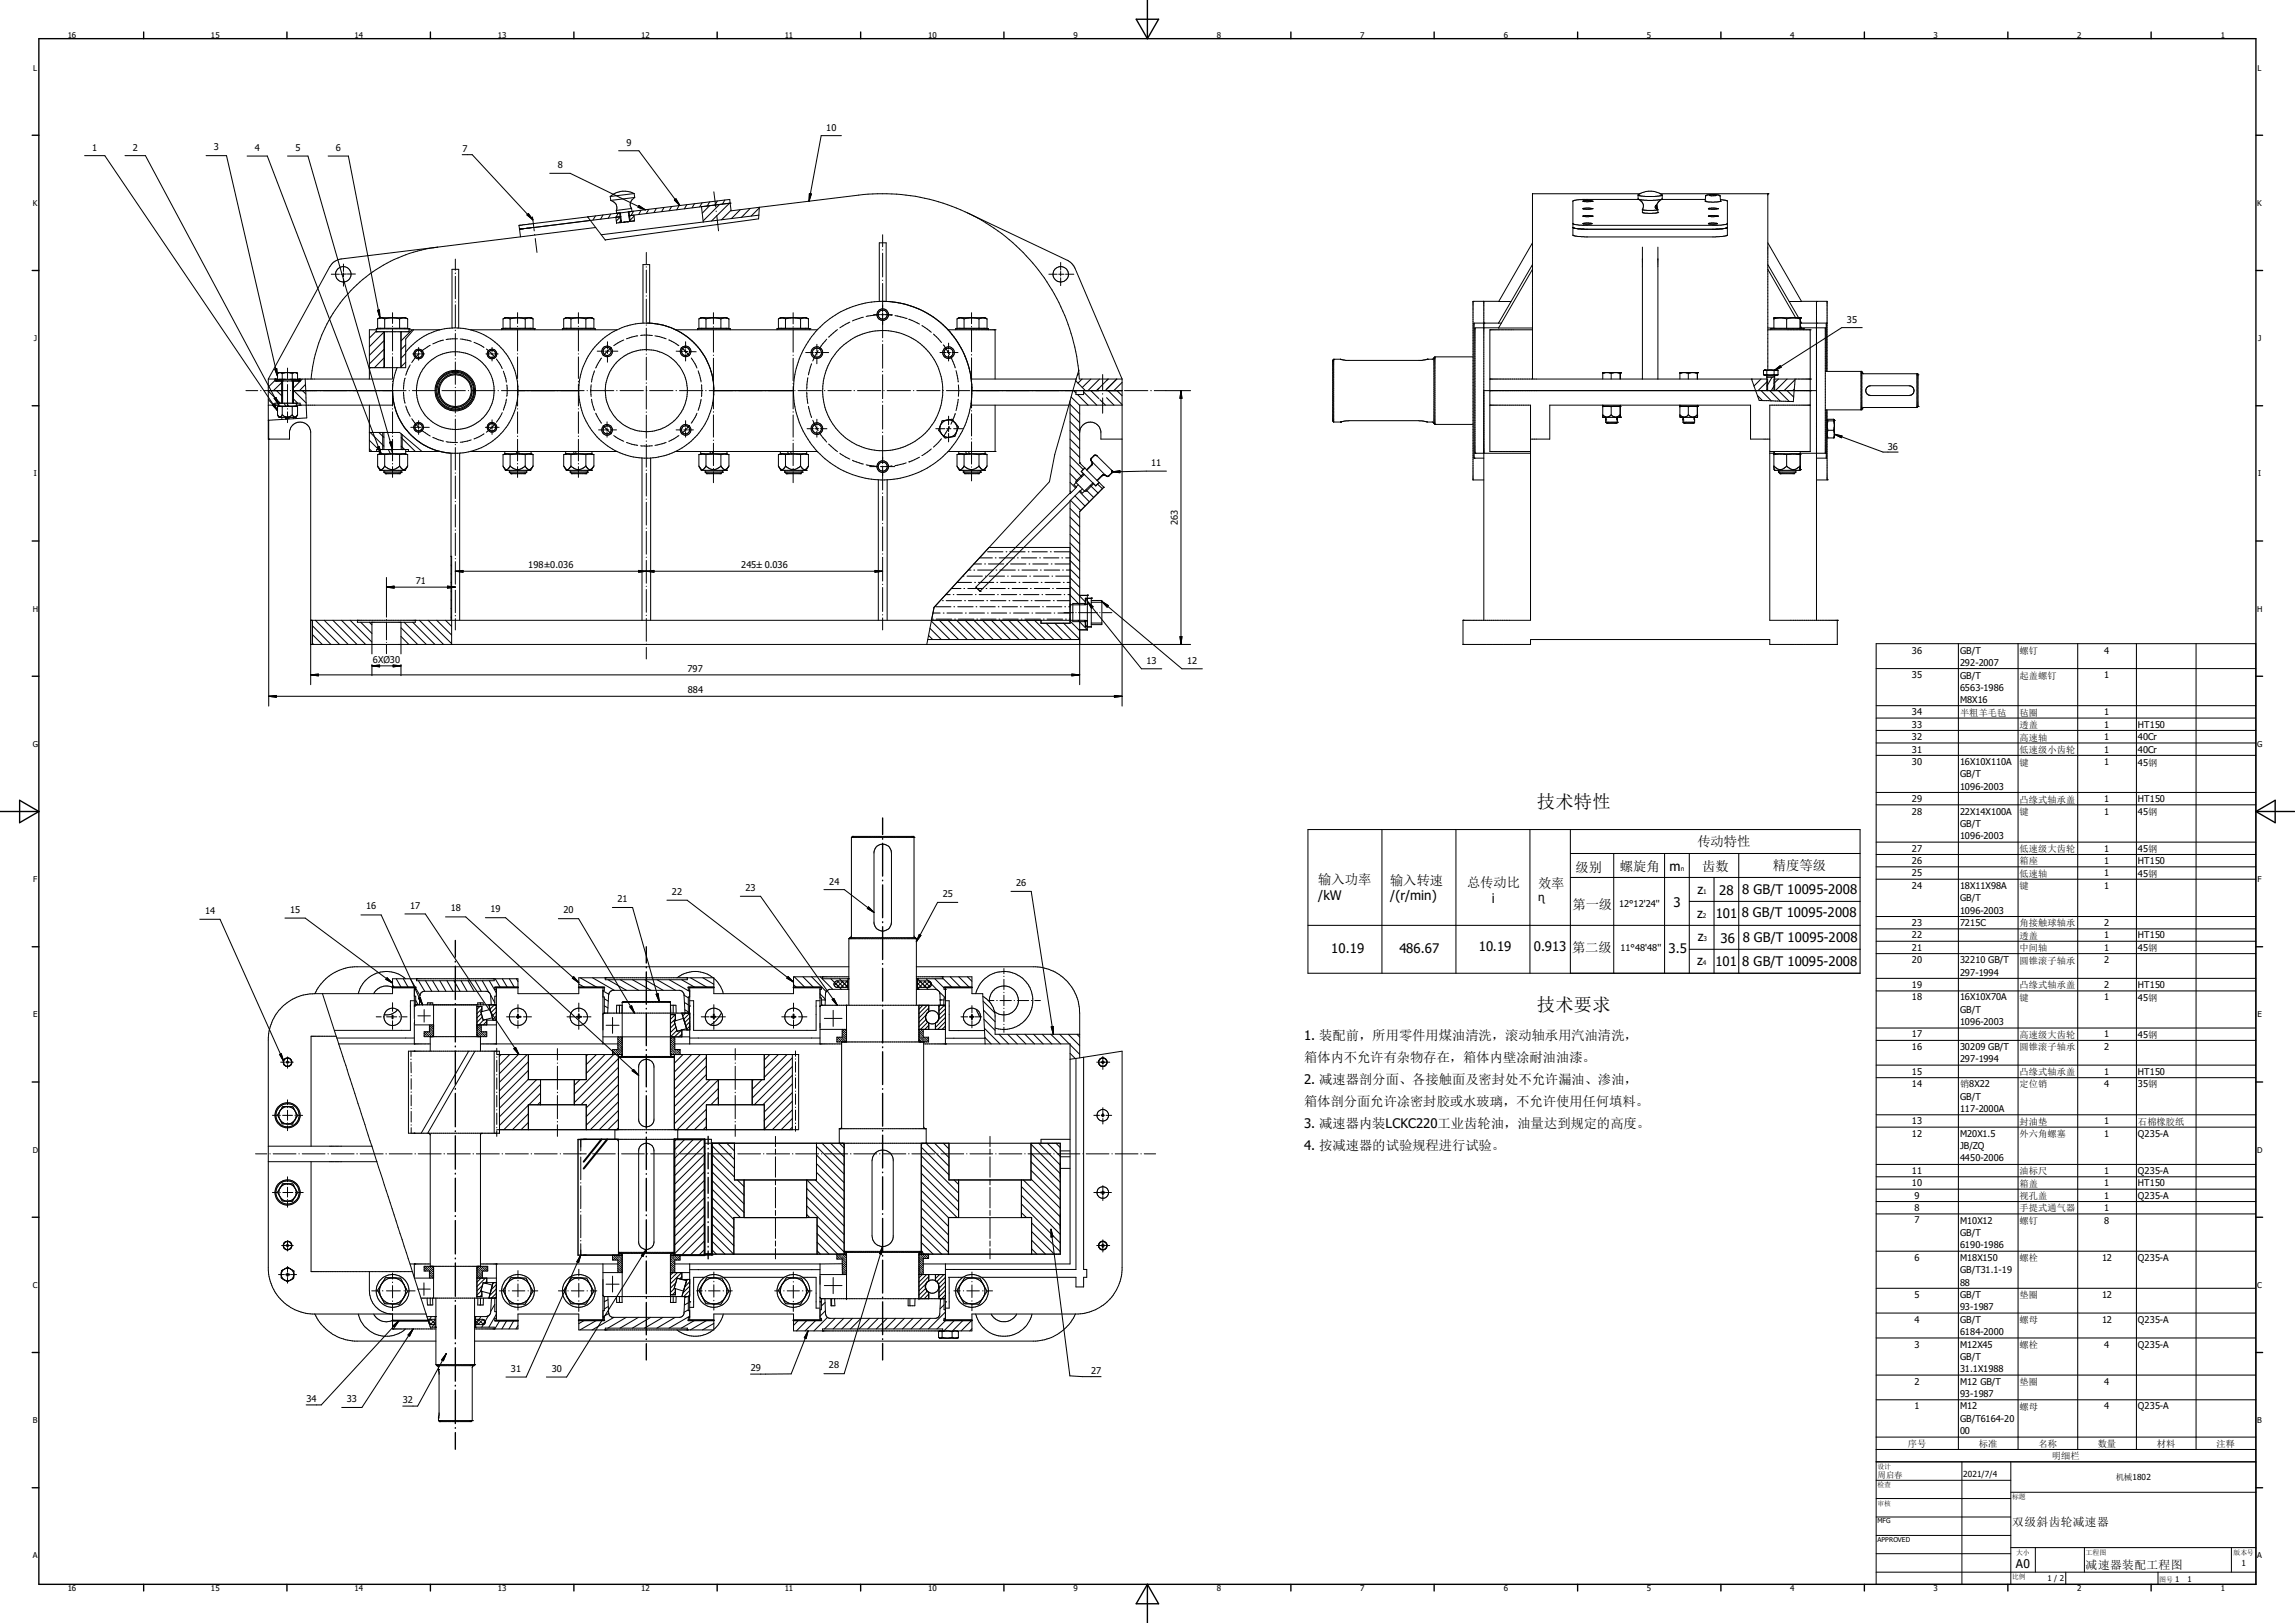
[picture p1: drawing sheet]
<svg xmlns="http://www.w3.org/2000/svg" width="297mm" height="210mm" viewBox="0 0 297 210" stroke-linecap="round" stroke-linejoin="round" font-family="sans-serif">
<defs><g id="words">
<g font-size="2.4">
<text x="198.9" y="104.5">技术特性</text>
<text x="198.9" y="130.9">技术要求</text>
</g>
<g font-size="1.7">
<text x="203.9" y="112.8">级别</text>
<text x="209.6" y="112.7">螺旋角</text>
<text x="216.1" y="112.6">m</text>
<text x="219.7" y="109.5">传动特性</text>
<text x="220.3" y="112.6">齿数</text>
<text x="229.4" y="112.6">精度等级</text>
<text x="170.6" y="114.4">输入功率</text>
<text x="170.6" y="116.5">/kW</text>
<text x="179.9" y="114.5">输入转速</text>
<text x="179.9" y="116.5">/(r/min)</text>
<text x="189.9" y="114.8">总传动比</text>
<text x="193.1" y="116.9">i</text>
<text x="199.1" y="114.9">效率</text>
<text x="203.5" y="117.6">第一级</text>
<text x="216.6" y="117.3">3</text>
<text x="219.6" y="118.7">z</text>
<text x="219.7" y="115.7">z</text>
<text x="222" y="118.8">101</text>
<text x="222.5" y="115.8">28</text>
<text x="225.4" y="118.7">8 GB/T 10095-2008</text>
<text x="225.5" y="115.7">8 GB/T 10095-2008</text>
<text x="172.3" y="123.4">10.19</text>
<text x="181.1" y="123.3">486.67</text>
<text x="191.4" y="123.1">10.19</text>
<text x="198.5" y="123.1">0.913</text>
<text x="203.5" y="123.1">第二级</text>
<text x="215.9" y="123.3">3.5</text>
<text x="219.6" y="124.9">z</text>
<text x="219.7" y="121.8">z</text>
<text x="222" y="125">101</text>
<text x="222.7" y="122">36</text>
<text x="225.5" y="125">8 GB/T 10095-2008</text>
<text x="225.6" y="121.8">8 GB/T 10095-2008</text>
<text x="168.8" y="134.5">1. 装配前，所用零件用煤油清洗，滚动轴承用汽油清洗，</text>
<text x="168.8" y="137.4">箱体内不允许有杂物存在，箱体内壁凃耐油油漆。</text>
<text x="168.8" y="140.3">2. 减速器剖分面、各接触面及密封处不允许漏油、渗油，</text>
<text x="168.8" y="143.1">箱体剖分面允许凃密封胶或水玻璃，不允许使用任何填料。</text>
<text x="168.8" y="145.9">3. 减速器内装LCKC220工业齿轮油，油量达到规定的高度。</text>
<text x="168.8" y="148.8">4. 按减速器的试验规程进行试验。</text>
</g>
<text font-size="1.6" x="260.9" y="202.9">A0</text>
<g font-size="1.5">
<text x="199.1" y="116.6">ɳ</text>
<text x="260.4" y="197.5">双级斜齿轮减速器</text>
<text x="269.9" y="203.1">减速器装配工程图</text>
</g>
<g font-size="1.2">
<text x="106.9" y="16.9">10</text>
<text x="11.9" y="19.5">1</text>
<text x="17.2" y="19.5">2</text>
<text x="27.7" y="19.5">3</text>
<text x="33" y="19.5">4</text>
<text x="38.2" y="19.5">5</text>
<text x="43.5" y="19.5">6</text>
<text x="59.9" y="19.7">7</text>
<text x="72.2" y="21.8">8</text>
<text x="81.1" y="18.8">9</text>
<text x="239" y="41.7">35</text>
<text x="244.3" y="58.2">36</text>
<text x="149" y="60.3">11</text>
<text x="152.4" y="68" transform="rotate(-90 152.4 68)">263</text>
<text x="53.8" y="75.6">71</text>
<text x="68.4" y="73.5">198±0.036</text>
<text x="95.9" y="73.5">245`0.036</text>
<text x="48.3" y="85.8">6XØ30</text>
<text x="89" y="87">797</text>
<text x="89" y="89.7">884</text>
<text x="148.4" y="85.9">13</text>
<text x="153.6" y="85.9">12</text>
<text x="247.4" y="84.6">36</text>
<text x="247.4" y="87.8">35</text>
<text x="253.7" y="84.6">GB/T</text>
<text x="253.7" y="86.2">292-2007</text>
<text x="253.7" y="87.8">GB/T</text>
<text x="253.7" y="89.4">6563-1986</text>
<text x="261.4" y="84.6">螺钉</text>
<text x="261.4" y="87.8">起盖螺钉</text>
<text x="272.3" y="84.6">4</text>
<text x="272.3" y="87.8">1</text>
<text x="247.4" y="92.6">34</text>
<text x="247.4" y="94.2">33</text>
<text x="247.4" y="95.8">32</text>
<text x="253.7" y="91">M8X16</text>
<text x="253.7" y="92.6">半粗羊毛毡</text>
<text x="261.4" y="92.6">毡圈</text>
<text x="261.4" y="94.2">透盖</text>
<text x="261.4" y="95.8">高速轴</text>
<text x="272.3" y="92.6">1</text>
<text x="272.3" y="94.2">1</text>
<text x="272.3" y="95.8">1</text>
<text x="276.7" y="94.2">HT150</text>
<text x="276.7" y="95.8">40Cr</text>
<text x="247.4" y="97.4">31</text>
<text x="247.4" y="99">30</text>
<text x="253.7" y="99">16X10X110A</text>
<text x="253.7" y="100.6">GB/T</text>
<text x="261.4" y="97.5">低速级小齿轮</text>
<text x="261.4" y="99.1">键</text>
<text x="272.3" y="97.4">1</text>
<text x="272.3" y="99">1</text>
<text x="276.7" y="97.4">40Cr</text>
<text x="276.7" y="99.1">45钢</text>
<text x="247.4" y="103.8">29</text>
<text x="247.4" y="105.4">28</text>
<text x="253.7" y="102.2">1096-2003</text>
<text x="253.7" y="105.4">22X14X100A</text>
<text x="253.7" y="107">GB/T</text>
<text x="261.4" y="103.9">凸缘式轴承盖</text>
<text x="261.4" y="105.5">键</text>
<text x="272.3" y="103.8">1</text>
<text x="272.3" y="105.4">1</text>
<text x="276.7" y="103.8">HT150</text>
<text x="276.7" y="105.4">45钢</text>
<text x="247.4" y="110.2">27</text>
<text x="247.4" y="111.8">26</text>
<text x="247.4" y="113.4">25</text>
<text x="253.7" y="108.6">1096-2003</text>
<text x="261.4" y="110.2">低速级大齿轮</text>
<text x="261.4" y="111.8">箱座</text>
<text x="261.4" y="113.5">低速轴</text>
<text x="272.3" y="110.2">1</text>
<text x="272.3" y="111.8">1</text>
<text x="272.3" y="113.4">1</text>
<text x="276.7" y="110.2">45钢</text>
<text x="276.7" y="111.8">HT150</text>
<text x="276.7" y="113.5">45钢</text>
<text x="26.5" y="118.3">14</text>
<text x="37.5" y="118.1">15</text>
<text x="47.4" y="117.7">16</text>
<text x="53.1" y="117.6">17</text>
<text x="58.3" y="117.9">18</text>
<text x="63.5" y="118.1">19</text>
<text x="72.9" y="118.2">20</text>
<text x="79.9" y="116.8">21</text>
<text x="87" y="115.8">22</text>
<text x="96.5" y="115.3">23</text>
<text x="107.3" y="114.5">24</text>
<text x="122" y="116.1">25</text>
<text x="131.5" y="114.7">26</text>
<text x="209.5" y="117.4">12°12'24''</text>
<text x="247.4" y="115">24</text>
<text x="247.4" y="119.8">23</text>
<text x="253.7" y="115">18X11X98A</text>
<text x="253.7" y="116.6">GB/T</text>
<text x="253.7" y="118.2">1096-2003</text>
<text x="253.7" y="119.8">7215C</text>
<text x="261.4" y="115.1">键</text>
<text x="261.4" y="119.9">角接触球轴承</text>
<text x="272.3" y="115">1</text>
<text x="272.3" y="119.8">2</text>
<text x="209.7" y="123">11°48'48''</text>
<text x="247.4" y="121.4">22</text>
<text x="247.4" y="123.1">21</text>
<text x="247.4" y="124.6">20</text>
<text x="253.7" y="124.6">32210 GB/T</text>
<text x="261.4" y="121.5">透盖</text>
<text x="261.4" y="123.1">中间轴</text>
<text x="261.4" y="124.7">圆锥滚子轴承</text>
<text x="272.3" y="121.4">1</text>
<text x="272.3" y="123">1</text>
<text x="272.3" y="124.6">2</text>
<text x="276.7" y="121.4">HT150</text>
<text x="276.7" y="123.1">45钢</text>
<text x="247.4" y="127.8">19</text>
<text x="247.4" y="129.5">18</text>
<text x="253.7" y="126.2">297-1994</text>
<text x="253.7" y="129.5">16X10X70A</text>
<text x="253.7" y="131.1">GB/T</text>
<text x="261.4" y="127.9">凸缘式轴承盖</text>
<text x="261.4" y="129.5">键</text>
<text x="272.3" y="127.8">2</text>
<text x="272.3" y="129.5">1</text>
<text x="276.7" y="127.8">HT150</text>
<text x="276.7" y="129.5">45钢</text>
<text x="247.4" y="134.2">17</text>
<text x="247.4" y="135.9">16</text>
<text x="253.7" y="132.6">1096-2003</text>
<text x="253.7" y="135.9">30209 GB/T</text>
<text x="253.7" y="137.5">297-1994</text>
<text x="261.4" y="134.3">高速级大齿轮</text>
<text x="261.4" y="135.9">圆锥滚子轴承</text>
<text x="272.3" y="134.2">1</text>
<text x="272.3" y="135.9">2</text>
<text x="276.7" y="134.3">45钢</text>
<text x="247.4" y="139.1">15</text>
<text x="247.4" y="140.7">14</text>
<text x="253.7" y="140.7">销8X22</text>
<text x="253.7" y="142.3">GB/T</text>
<text x="253.7" y="143.9">117-2000A</text>
<text x="261.4" y="139.1">凸缘式轴承盖</text>
<text x="261.4" y="140.7">定位销</text>
<text x="272.3" y="139.1">1</text>
<text x="272.3" y="140.7">4</text>
<text x="276.7" y="139.1">HT150</text>
<text x="276.7" y="140.7">35钢</text>
<text x="247.4" y="145.5">13</text>
<text x="247.4" y="147.1">12</text>
<text x="253.7" y="147.1">M20X1.5</text>
<text x="253.7" y="148.7">JB/ZQ</text>
<text x="261.4" y="145.5">封油垫</text>
<text x="261.4" y="147.2">外六角螺塞</text>
<text x="272.3" y="145.5">1</text>
<text x="272.3" y="147.1">1</text>
<text x="276.7" y="145.5">石棉橡胶纸</text>
<text x="276.7" y="147.1">Q235-A</text>
<text x="247.4" y="151.9">11</text>
<text x="247.4" y="153.5">10</text>
<text x="247.8" y="155.1">9</text>
<text x="253.7" y="150.3">4450-2006</text>
<text x="261.4" y="151.9">油标尺</text>
<text x="261.4" y="153.5">箱盖</text>
<text x="261.4" y="155.2">视孔盖</text>
<text x="272.3" y="151.9">1</text>
<text x="272.3" y="153.5">1</text>
<text x="272.3" y="155.1">1</text>
<text x="276.7" y="151.9">Q235-A</text>
<text x="276.7" y="153.5">HT150</text>
<text x="276.7" y="155.1">Q235-A</text>
<text x="247.8" y="156.7">8</text>
<text x="247.8" y="158.3">7</text>
<text x="253.7" y="158.3">M10X12</text>
<text x="253.7" y="159.9">GB/T</text>
<text x="253.7" y="161.5">6190-1986</text>
<text x="261.4" y="156.8">手提式通气器</text>
<text x="261.4" y="158.4">螺钉</text>
<text x="272.3" y="156.7">1</text>
<text x="272.3" y="158.3">8</text>
<text x="247.8" y="163.1">6</text>
<text x="247.8" y="167.9">5</text>
<text x="253.7" y="163.1">M18X150</text>
<text x="253.7" y="164.7">GB/T31.1-19</text>
<text x="253.7" y="166.4">88</text>
<text x="253.7" y="167.9">GB/T</text>
<text x="261.4" y="163.2">螺栓</text>
<text x="261.4" y="168">垫圈</text>
<text x="272" y="163.1">12</text>
<text x="272" y="167.9">12</text>
<text x="276.7" y="163.1">Q235-A</text>
<text x="247.8" y="171.2">4</text>
<text x="253.7" y="169.5">93-1987</text>
<text x="253.7" y="171.2">GB/T</text>
<text x="253.7" y="172.8">6184-2000</text>
<text x="261.4" y="171.2">螺母</text>
<text x="272" y="171.2">12</text>
<text x="276.7" y="171.2">Q235-A</text>
<text x="66.1" y="177.5">31</text>
<text x="71.4" y="177.5">30</text>
<text x="97.2" y="177.5">29</text>
<text x="107.3" y="177.1">28</text>
<text x="141.2" y="177.8">27</text>
<text x="247.8" y="174.4">3</text>
<text x="247.8" y="179.2">2</text>
<text x="253.7" y="174.4">M12X45</text>
<text x="253.7" y="175.9">GB/T</text>
<text x="253.7" y="177.6">31.1X1988</text>
<text x="253.7" y="179.2">M12 GB/T</text>
<text x="261.4" y="174.4">螺栓</text>
<text x="261.4" y="179.2">垫圈</text>
<text x="272.3" y="174.4">4</text>
<text x="272.3" y="179.2">4</text>
<text x="276.7" y="174.4">Q235-A</text>
<text x="39.7" y="181.5">34</text>
<text x="44.9" y="181.4">33</text>
<text x="52.2" y="181.6">32</text>
<text x="247.8" y="182.4">1</text>
<text x="253.7" y="180.8">93-1987</text>
<text x="253.7" y="182.4">M12</text>
<text x="253.7" y="184">GB/T6164-20</text>
<text x="253.7" y="185.6">00</text>
<text x="261.4" y="182.4">螺母</text>
<text x="272.3" y="182.4">4</text>
<text x="276.7" y="182.4">Q235-A</text>
<text x="246.9" y="187.2">序号</text>
<text x="256.1" y="187.2">标准</text>
<text x="263.8" y="187.2">名称</text>
<text x="265.6" y="188.8">明细栏</text>
<text x="271.5" y="187.2">数量</text>
<text x="279.1" y="187.2">材料</text>
<text x="286.9" y="187.2">注释</text>
</g>
<g font-size="1.1">
<text x="243" y="191.3">周启春</text>
<text x="254.1" y="191.2">2021/7/4</text>
<text x="273.8" y="191.5">机械1802</text>
<text x="290.1" y="202.7">1</text>
</g>
<g font-size="1">
<text x="8.8" y="4.9">16</text>
<text x="27.3" y="4.9">15</text>
<text x="45.9" y="4.9">14</text>
<text x="64.4" y="4.9">13</text>
<text x="83" y="4.9">12</text>
<text x="101.6" y="4.9">11</text>
<text x="120.1" y="4.9">10</text>
<text x="138.9" y="4.9">9</text>
<text x="157.5" y="4.9">8</text>
<text x="176" y="4.9">7</text>
<text x="194.6" y="4.9">6</text>
<text x="213.1" y="4.9">5</text>
<text x="231.7" y="4.9">4</text>
<text x="250.2" y="4.9">3</text>
<text x="268.8" y="4.9">2</text>
<text x="287.4" y="4.9">1</text>
<text x="4.3" y="9.1">L</text>
<text x="292.1" y="9.1">L</text>
<text x="4.2" y="26.6">K</text>
<text x="292.1" y="26.6">K</text>
<text x="4.4" y="44.2">J</text>
<text x="292.2" y="44.2">J</text>
<text x="4.4" y="61.6">I</text>
<text x="292.2" y="61.6">I</text>
<text x="4.2" y="79.2">H</text>
<text x="292.1" y="79.2">H</text>
<text x="4.2" y="96.6">G</text>
<text x="292.1" y="96.6">G</text>
<text x="4.3" y="114.1">F</text>
<text x="292.1" y="114.1">F</text>
<text x="4.3" y="131.6">E</text>
<text x="292.1" y="131.6">E</text>
<text x="4.2" y="149.1">D</text>
<text x="292.1" y="149.1">D</text>
<text x="4.2" y="166.6">C</text>
<text x="292.1" y="166.6">C</text>
<text x="4.2" y="184.1">B</text>
<text x="292.1" y="184.1">B</text>
<text x="4.2" y="201.6">A</text>
<text x="292.1" y="201.6">A</text>
<text x="8.8" y="205.9">16</text>
<text x="27.3" y="205.9">15</text>
<text x="45.9" y="205.9">14</text>
<text x="64.4" y="205.9">13</text>
<text x="83" y="205.9">12</text>
<text x="101.6" y="205.9">11</text>
<text x="120.1" y="205.9">10</text>
<text x="138.9" y="205.9">9</text>
<text x="157.5" y="205.9">8</text>
<text x="176" y="205.9">7</text>
<text x="194.6" y="205.9">6</text>
<text x="213.1" y="205.9">5</text>
<text x="231.7" y="205.9">4</text>
<text x="250.2" y="205.9">3</text>
<text x="265" y="204.6">1 / 2</text>
<text x="268.8" y="205.9">2</text>
<text x="281.5" y="204.7">1</text>
<text x="283.1" y="204.7">1</text>
<text x="287.4" y="205.9">1</text>
</g>
<g font-size=".9">
<text x="243" y="190">设计</text>
<text x="243" y="192.4">检查</text>
<text x="243" y="194.8">审核</text>
<text x="243" y="197.1">MFG</text>
<text x="260.4" y="194">标题</text>
<text x="243" y="199.5">APPROVED</text>
<text x="260.9" y="201.2">大小</text>
<text x="269.9" y="201.2">工程图</text>
<text x="289.1" y="201.2">版本号</text>
<text x="260.4" y="204.3">比例</text>
<text x="279.4" y="204.7">图号</text>
</g>
<g font-size=".8">
<text x="217.5" y="112.6">n</text>
<text x="220.4" y="118.7">2</text>
<text x="220.4" y="115.7">1</text>
<text x="220.4" y="124.9">4</text>
<text x="220.5" y="121.8">3</text>
</g>
</g></defs>
<g fill="none" stroke="#000" stroke-width=".13">
<path d="M80.1 19.5h2.6l5.3 7.1M108.9 17.6h-2.6l-1.6 8.4M10.9 20.1h2.7l22.3 33M16.2 20.1h2.6l17.3 32.3M26.7 20.1h2.6l6.6 28.6M32 20.2h2.6l14.7 38.6M37.2 20.2h2.7l10.9 38M42.5 20.2h2.6l4.1 20.9M42.9 35.5h1M44.4 34.2v.9M44.4 35.3v.5M44.4 36.1v.9"/>
<path d="M44.8 35.5h-.7M45 35.5h1M56.6 32a18.7 18.7 0 0 0-16.3 17M56.6 32l-12.4 1.5a2.02 2.02 0 0 0-1.5 1l-8 14.5M58.9 33.5v1.5M58.9 35.3v.1M58.9 35.8v2.9M58.9 39v.1M58.9 39.4v3M59.8 20h1.3l7.9 8.4M67.2 29.7h.1M67.2 29.7l.2 1"/>
<path d="M68.2 27.8l.2-.2 .6 .8zM68.9 28.1l.2 1.8M69.2 30.3v.1M69.3 30.9l.2 1.8M71.1 22.4h2.7l9.7 4.8M76 28.1l.4 .4M76 28.1l-8.8 1.1v.5M76.1 28.1h.1M76.4 28.5l.7 .9M76.4 28.5l-9.1 1.2M77.1 27.9l-.4 .6M77.1 29.4l-20.5 2.6"/>
<path d="M78 27.8l-.3 .6M79 25.4v.5M79 27.7l-.3 .5M79 25.9a.94 .94 0 0 1 .8 1.3M79.7 28.1l.1 .8M79.8 27.2v.4M79.8 27.6h.4l.1 1.2M80 27.6l-.3 .5M80.2 28l-.5 .1M80.3 28l-.5 .6M80.3 28l-3.9 .5M80.3 28v-.5l-4.3 .6"/>
<path d="M80.3 28l.1 .8h-.1M80.3 28.8l-.5 .1M80.4 28.5l-.3 .3M80.7 28.8h-.4M80.7 28.8h.1M81.2 28.7l-.5 .1M81.2 28.7h.1M81.4 27.9l.6-.1 .1 .8M81.4 27.9l.1 .8 .6-.1M81.6 27.9l-.2 .2M81.7 27l.1 .4M81.7 27l-1.9 .2"/>
<path d="M81.8 27.4h-.4l.2 1.3h-.4M81.8 27.4l-2 .2M82 27.3l-.3 .6M82 28l-.5 .6M82.1 25v.6M82.1 25a2.74 2.74 0 0 0-3.1 .4M82.1 25l-3.1 .4M82.1 28.5l-.1 .1M82.1 28.6l-.5 .1M82.1 25.6l-.3 .2a.89 .89 0 0 0-.1 1.2M82.1 25.6l-3.1 .3M82.7 26.6l.8 .6-.9-.4z"/>
<path d="M83 27.2l-.3 .6M83.6 32.7v1.4M83.6 34.5v.1M83.6 35v2.9M83.6 38.3h.1M83.6 38.7v3M83.9 27.1l-.3 .5M84.9 27l-.3 .5M85.9 26.8l-.3 .6M86.9 26.7l-.3 .6M87.3 25.9l.2-.2 .5 .9zM87.9 26.6l-.3 .6"/>
<path d="M88.9 26.5l-.3 .5M89.9 26.4l-.3 .5M90.8 26.7l.2 2M90.9 26.2l-.3 .6M91 28.7l-13.2 1.7M91.8 26.6l-.9 1M91.8 26.1l-.3 .6M92.4 24.8l.2 2M92.7 27.3v.1M92.8 27.9l.2 2M92.8 26l-.3 .5M93.1 26.5l-2.1 2.1"/>
<path d="M93.8 25.9l-.3 .5M94.4 26.3l-2.3 2.3M94.5 26.3h.1M94.5 26.3l.1 1 3.7-.5M94.5 26.3l-13.1 1.6M94.5 26.3l-.1-.5-13.1 1.6 .1 .5M94.6 27.2l-1.2 1.2M95.8 27.2l-1.2 1.1M97.1 27l-1.2 1.1M98.2 27.8l-7.2 .9M98.3 26.9l-1.1 1.1M98.3 26.8l-.1 1.5-19.9 2.8-1.2-1.7"/>
<path d="M98.3 26.8l12.8-1.6a25.6 25.6 0 0 1 20 6.2 25.8 25.8 0 0 1 4.4 5.1 24.6 24.6 0 0 1 3.1 6.6 25.8 25.8 0 0 1 1 4.9M104.8 25l.2 .1-.3 .9zM113.8 39v-7.6h.9v7.6M114.2 39l2.1 .2M114.2 30.4v1.5M114.2 32.3v.1M114.2 32.8v3M114.2 36.2v.1M114.2 36.7v3.6M116.5 39.2l.8 .2M117.5 39.5a11.1 11.1 0 0 1 5.2 3.2h6.1M117.7 39.5a11.5 11.5 0 0 0-14.9 9.7 11.5 11.5 0 0 0 12.2 12.9 11.5 11.5 0 0 0 10.4-14.4l-.4-1.2-.5-1.2"/>
<path d="M118.1 39.7l.4 .1M118.6 39.9l.4 .1M125.2 27.5l12.9 6.2a2.19 2.19 0 0 1 1 1l6.1 14.3M135.7 35.5h1.1M137 35.5h.7M137.3 34v1M137.3 35.1v.6M137.3 35.9v1.1M137.9 35.5h1.1M190.6 39h.1M190.6 39v23.1h1.4M190.6 39h3.4"/>
<path d="M192 39v41.3M198.3 31.4l-4.3 7.6h1.6M198.3 34.2l-4.4 7.6M198.3 34.9l-4.4 7.5h4.4M203.6 29.4l.6 .2 .9 .1h16.9l.9-.1 .6-.1M203.6 29l1.2 .2h17.5l1.2-.2M203.6 26v4.4M203.6 30.4v.1M204.9 26h.1M204.9 28.9l.2 .1h.9M204.9 27l.3 .1 .8-.1M204.9 28h.3h.8"/>
<path d="M204.9 27h.1M204.9 26l.4 .1h.7M204.9 28.9h.7l.4 .1M204.9 27.9h.1M204.9 27.9h1.1M204.9 26h1.1M204.9 27h1.1M206 27h.1M206 26h.1M206 28h.1M212 25.2h.1M212 25.2a2.74 2.74 0 0 1 3.1 0"/>
<path d="M212 25.2v.6M212 25.8l.3 .2M212.1 25.8h-7.3l-1.2 .2M212.2 25.1h-13.9v23.9M212.3 26l.1 .1M212.4 26.1h.1M212.4 26.1h.1a.8 .8 0 0 1 .1 1M212.6 27.1v.4M212.6 32v17M212.6 27.5h.1M212.6 27.1l.5 .1 1.4-.1M212.6 27.5l.7 .1 1.2-.1"/>
<path d="M214.2 26.9l.1 .1M214.2 26.9h.1M214.3 27h.1M214.4 27h.1M214.4 26.5l-.2 .2v.2M214.4 26.6l.2 .5-.1 .4M214.5 27.5h.1M214.6 32v17M214.7 26.1l-.1 .1a.95 .95 0 0 0-.2 .8M214.7 26.1h.1M214.7 26v.1M214.8 25.1h14"/>
<path d="M215 25.8h5.7M215.1 25.8l-.3 .2M215.1 25.8l-1.3 .1-1.8-.1M215.1 25.2l-.9 .2h-1.2l-1-.1M215.1 25.2v.5M220.7 26h.1M220.7 26.1h.1M220.7 26.1l.8 .1 1.1-.1M220.8 25.3l-.1 .7M220.8 25.3h.1M220.8 25.3l.3-.1 1.4 .1M221 25.2h-.1"/>
<path d="M221.1 27h.1M221.1 28.9h.1M221.1 28h.1M221.1 27h1.1M221.1 28.9h1.1M221.1 28h1.1M221.1 27.9h1.1M221.3 25.2v.1M221.8 25.2l.3 .1h-.9l.1-.1M221.8 25.2h-.5M221.8 25.2v.1M222.3 27h.1"/>
<path d="M222.3 28h.1M222.3 28.9l-.4 .1h-.8M222.4 25.2h.1M222.6 25.3h.1M222.6 26.1h.1M222.6 25.4l.1 .6M222.6 25.3v.1M222.7 26h.1M222.7 25.8l.8 .2M223.5 29.4h.1M223.6 26v4.4l-.2 .1-1.4 .2h-16.9l-1.5-.2M223.6 28.9l-.1 .1"/>
<path d="M228.8 25.1h.1M228.8 31.4l4.4 7.6h-1.6M228.8 25.1v22.8M228.8 34.2l4 6.9M228.8 34.9l3.6 6.2M233.2 39h3.3v9.1M235.1 39h.1M235.1 39v41.3M31.8 50.5h1.6M33.7 50.5h.1M34.2 50.5h3M34.7 56.8h.1"/>
<path d="M34.7 51.7l.7 .7M34.7 50.6l1.6 1.6M34.7 49h1.2M34.7 49v7.8M34.7 52.4h1.4M34.7 54.4h.1M34.7 56.8h2.8v-.9a1.38 1.38 0 0 1 1.3-1.3 1.38 1.38 0 0 1 1.4 1.3v32.7M34.8 54.4v37M35.3 52.4l.2-.2 .4 .9zM35.5 51.5l.2-.1 .4 1zM35.6 47.8l.2-.1 .1 1zM35.6 49h.1"/>
<path d="M35.6 49.2l-.9 .9M35.6 49v.3h3.2v-.3M35.6 52.4v-.2h3.2v.2M35.7 49.2h.1M35.7 49.3h.1M35.7 49.2h3M35.7 49.2v.1M35.8 50.5l.7 .7M36 52.6h.1M36 48.3l-.1 .8h2.6v-.8M36 52.6l-.1 1.1 .2 .2a.29 .29 0 0 0 .4-.2M36 48.3h.1"/>
<path d="M36 52.6h.4M36.1 52.6h.1M36.1 52.2h.1M36.1 52.2v.4M36.1 48.2h.1M36.1 48.2l-.2 .1M36.1 52.6h2.3M36.1 48.2h2.2M36.1 48.2l-.1 .1M36.2 49.1v.1M36.2 52.6h-.3M36.3 48.2l.1 .1"/>
<path d="M36.4 52.6h.1M36.4 48.3h.1M36.5 49.5l-1.1 1M36.5 49.3v2.9M36.5 54v.3M36.5 48.3h.1M36.5 52.6h.1M36.5 52.6h1.3M36.5 53.7l.3 .2a.82 .82 0 0 0 1-.2M36.5 48.3v.8M36.5 52.6v1.1M36.6 49.3v2.9"/>
<path d="M36.8 52.2l.2 .4M37 54.1v.1M37 54v.1M37 48.2l-.5 .1M37.1 54h.1M37.1 52.2l.2 .4M37.2 47.6v1.4M37.2 49.4h.1M37.2 49.8v2.7M37.2 52.9h.1M37.2 53.3v1.4M37.3 54l.1 .2"/>
<path d="M37.3 48.2l.5 .1M37.6 50.5h.1M37.8 52.6h.7M37.8 48.3v.8M37.8 52.6v1.1M37.8 53.7a.34 .34 0 0 0 .4 .3 .34 .34 0 0 0 .3-.3M37.8 49.3v2.9M38 51.6l.5 .6M38 50.5h14.6M38 49.3v2.9M38 54v.2M38 50.5l1.6 1.6"/>
<path d="M38.1 48.2l-.3 .1M38.3 48.2l.2 .1M38.3 49.1v.1M38.3 52.6h.2M38.3 48.2h.1M38.4 52.6h.1M38.4 52.2h.1M38.4 52.4h12.4M38.4 52.2v.4M38.5 49h12.3M38.5 52.6v1.1M38.5 53.7l-.2 .3h-2.2l-.2-.3"/>
<path d="M38.7 49.2h.1M38.7 49.3h.1M38.7 49.2v.1M38.8 52.4h.1M39.1 49l-1.1 1.2M39.1 50.5l.5 .5M39.5 49l.2 5.1-4.9 .3M39.5 49.8l-.7 .7M47.8 58.1l.3 .3M47.8 57l1.2 1.2M47.8 52.4v6h1.3M47.8 56h3.9l2.9 2.4"/>
<path d="M47.8 47.6h.1M47.9 56l1.8 1.7M48.7 42.5h.1M48.7 42.9h.1M48.7 42.9l-.9 .8M48.7 42.7h-.9v6.3M48.7 42.5v.4M48.7 42.5h4.2M48.7 58.4v-.2h4.2v.2M48.8 57.9l.3-.1 .2 1zM48.9 58.8v1.6M48.9 58.8h.3h.6"/>
<path d="M48.9 40.2l.2-.1 .1 1zM48.9 41.3l.2-.2h3.4l.3 .2M49 56l.7 .6M49.1 58.2v.5h3.4v-.5M49.2 41.1l-.3 .2v1.2h3.9v-1.2M49.2 42.5h.1M49.3 58.7l-.4 .1M49.4 41.1l.4 .2M49.5 56v2.2M49.7 45.2l-1.9 1.9M49.7 47.5l-.1 .1M49.7 46.3l-1.2 1.3"/>
<path d="M49.7 44.1l-1.9 1.9M49.7 43l-1.9 1.9M49.7 42.9v4.7M49.7 56v2.2M49.8 42.9v4.7M49.8 41.3v1.2M49.8 58.8v1.5M49.8 58.8h.7h1.2M50.3 58.2l.2 .5M50.4 57.2h.2l.2 1zM50.5 41.1l-.7 .2M50.6 58.2l.3 .5"/>
<path d="M50.8 50.5h.1M50.8 50.5l.2 1.5M50.8 40.5v1.4M50.8 42.2v.1M50.8 42.6v2.8M50.8 45.8h.1M50.8 46.2v2.8M50.8 49.3v.1M50.8 49.7v2.8M50.8 52.9h.1M50.8 53.3v2.8M50.8 56.4v.1"/>
<path d="M50.8 56.8v2.8M50.8 60h.1M50.8 50.9l.3 1.8M51 41.1l.7 .2M51 52.3a8 8 0 0 0 1.5 3.2M51.2 52.9a7.8 7.8 0 0 0 2.7 4M51.4 47.6a8.2 8.2 0 0 0-.6 2.7M51.7 41.3v1.2M51.7 58.8v1.5M51.7 58.8h.4h.7M51.9 42.9v4.7M51.9 57.7l.5 .5"/>
<path d="M51.9 56.6l1.8 1.8M51.9 56.1v2.1M52 42.9l-.1 .1M52 56.2v2M52.1 41.1l-.4 .2M52.2 50.7l.2 1.5M52.4 41.1l.4 .2M52.4 58.7l.4 .1M52.4 42.5h.1M52.4 48.9l-.2 1.5M52.5 46.9l-.6 .6M52.5 45.7l-.6 .6"/>
<path d="M52.5 44.6l-.6 .6M52.5 45.6a8.1 8.1 0 0 1 8.8-2.8 8.1 8.1 0 0 1 5.7 7.2 8.5 8.5 0 0 1-.6 3.8 8.1 8.1 0 0 1-12.4 3.2M52.5 58.4h4.4M52.5 52.5l.6 1.4M52.7 55.7l.4 .5M52.8 58.8v1.5M52.9 58.4h.1M52.9 42.5h.1M52.9 50.5h.1M52.9 42.7h4M52.9 42.5v.4h-4.2M53.1 47.2l-.6 1.4"/>
<path d="M53.2 55.3h.8M53.2 56.3a8.1 8.1 0 0 0 5.2 2.4v21.6h-18.2M53.3 54.2l.9 1.1M53.3 42.7l-1.4 1.4M53.4 50.5h3M53.4 45.8h.5M53.5 42.7l-1 1.2v3.7h-4.7M54 55.3h.5M54 45.8h.3M54.2 45v.5M54.2 45.6v.4M54.2 46.1v.5"/>
<path d="M54.2 54.4v.6M54.2 55.1v.4M54.2 55.6v.6M54.2 45.8l-.9 1.1M54.4 45.8h.5M54.5 55.6h.1M54.5 55.6l1.2 .8M54.8 55.3h.8M55.7 44.7l-1.2 .8M56 56.6l1.4 .5M56.8 50.5h.1M57.2 50.5h3"/>
<path d="M57.4 44l-1.4 .5M57.7 57.2l1.5 .1M58.5 42.4v-7.5h.9v7.5M58.9 42.7v.1M58.9 43.2v2.9M58.9 46.4v.1M58.9 46.8v2.9M58.9 50.1v.1M58.9 50.5v2.9M58.9 53.8v.1M58.9 54.2v2.9M58.9 57.5v.1"/>
<path d="M58.9 57.9v2.9M59.2 43.8l-1.5 .1M59.5 58.7v21.6M59.6 43.9l1.4 .3M60.6 50.5h.1M60.9 42.7h18.9M60.9 58.4h18.9M61 56.9l-1.4 .3M61 50.5h3.1M61.3 44.3l1.3 .7M62.6 56.1l-1.3 .7M62.8 55.3h.6"/>
<path d="M62.9 45.8h.5M62.9 45.2l1.1 1M63.5 55.3h.4M63.5 45.8h.3M63.7 45v.5M63.7 45.7v.2M63.7 46.1v.6M63.7 54.3v.7M63.7 55.1v.4M63.7 55.6v.6M63.9 45.8h.6M64 55.3h.6"/>
<path d="M64 46.2h.1M64 54.9l-1.1 1M64.2 46.5l.8 1.2M64.4 50.5h.1M64.9 50.5h10.7M64.9 42.5h.1M64.9 42.5v.2M64.9 42.5h4.2M65 53.4l-.8 1.2M65.2 48.1l.3 1.4M65.2 48v.1M65.3 58.4v.3h3.4"/>
<path d="M65.4 41.1l-.3 .2v1.2h3.9v-1.2M65.5 42.5h.1M65.5 58.7l-.4 .1M65.5 51.6l-.3 1.5M65.6 49.8v1.5M65.7 41.1l.3 .2M66 41.3v1.2M66 58.8v1.5M66 58.8h-.3h-.6v1.6M66 58.8h.8h1.2M66.8 41.1l-.8 .2M66.8 58.4l.1 .3"/>
<path d="M67 40.5v1.4M67 42.2v.1M67 42.6v2.8M67 45.8h.1M67 46.2v2.8M67 49.3v.1M67 49.7v2.8M67 52.9h.1M67 53.3v2.8M67 56.4v.1M67 56.8v2.8M67 60h.1"/>
<path d="M67.1 58.4l.1 .3M67.2 41.1l.8 .2M68 41.3v1.2M68 58.8v1.5M68 58.8h.4h.6M68.4 41.1l-.4 .2M68.6 58.7l.4 .1M68.6 41.1l.4 .2M68.6 42.5h.1M68.7 41.1h.1M68.7 41.1h-3.3l-.3 .2M68.7 58.7h.1"/>
<path d="M68.7 41.1l.3 .2M68.7 58.4v.3M69 58.8h.1M69 58.8v1.5M69.2 42.5h.1M69.2 42.5v.2M72.8 42.7v-.2h4.2v.2M73.2 58.7h.1M73.2 58.4v.3M73.3 41.1l-.3 .2v1.2h3.9v-1.2M73.3 42.5h.1M73.4 58.7l-.4 .1"/>
<path d="M73.5 41.1l.4 .2M73.9 58.8h-.4h-.5v1.6M73.9 41.3v1.2M73.9 58.8v1.5M73.9 58.8h.7h1.2M74.2 58.4l.1 .3M74.5 58.4l.1 .3M74.6 41.1l-.7 .2M74.9 40.5v1.4M74.9 42.2v.1M74.9 42.6v2.8M74.9 45.8h.1"/>
<path d="M74.9 46.2v2.8M74.9 49.3v.1M74.9 49.7v2.8M74.9 52.9h.1M74.9 53.3v2.8M74.9 56.4v.1M74.9 56.8v2.8M74.9 60h.1M75.1 41.1l.7 .2M75.8 41.3v1.2M75.8 58.8v1.5M75.8 58.8h.4h.7"/>
<path d="M76 50.5h.1M76.2 41.1l-.4 .2M76.4 50.5h3M76.5 41.1l.4 .2M76.5 58.7l.3 .1M76.5 42.5h.1M76.5 49.8v1.5M76.6 41.1h-3.4l-.2 .2M76.6 51.7l.3 1.4M76.6 41.1h.1M76.6 41.1l.3 .2M76.6 58.4v.3h-3.4"/>
<path d="M76.8 58.8h.1M76.9 58.8l-.1 1.6M76.9 48l-.3 1.4M77.1 53.5l.7 1.3M77.3 45.4h.9M77.5 55.6h.7M77.8 46.3l-.7 1.3M78.1 55.1l1 1M78.3 55.6h.5M78.3 45.4h.6M78.6 54.6v.6M78.6 55.4v.4"/>
<path d="M78.6 55.9v.7M78.6 44.2v.9M78.6 45.3v.4M78.6 46v.9M79 55.6h.8M79.1 45.4h.9M79.1 45l-1 1M79.4 56.4l1.3 .7M79.8 50.5h.1M80.2 50.5h3.1M80.7 44l-1.3 .7M81.1 57.3l1.4 .3"/>
<path d="M82.5 43.5l-1.4 .3M82.9 43.4h1.5M82.9 57.7h1.5M83.1 59.3v21M83.2 41.8v-7.6h.9v7.6M83.6 50.5h.1M83.6 42v.1M83.6 42.5v2.9M83.6 45.8h.1M83.6 46.2v3M83.6 49.5v.1M83.6 50v2.9"/>
<path d="M83.6 53.3v.1M83.6 53.7v3M83.6 57v.1M83.6 57.5v3M84 41.8l1.4 .2M84.1 50.5h3M84.2 59.3v21M84.8 43.5l1.4 .3M84.8 41.9a8.7 8.7 0 0 0-9.9 8.7 8.7 8.7 0 0 0 10 8.6 8.8 8.8 0 0 0 7.3-6.7l.2-1.4v-.9M85.1 41.9l1.4 .4 1 .4M85.8 42.1l1.3 .4M86.2 57.3l-1.4 .3"/>
<path d="M86.6 44h.1M86.6 57.1h.1M86.6 44l1.3 .7M87.2 42.6l.6 .3M87.5 42.7h18.3M87.5 58.4h18.3M87.5 50.5h.1M87.5 55.6h.7M87.5 45.4l.9 .1M87.6 42.7l1.2 .8M87.9 42.9l.3 .2M87.9 56.4l-1.3 .7"/>
<path d="M87.9 50.5h3.1M88.2 45l1 1M88.4 43.2a8.6 8.6 0 0 1 4 6.8M88.5 45.5h.5M88.5 55.6h.4M88.7 44.2v.9M88.7 45.2v.5M88.7 45.9v.8M88.7 54.4v.7M88.7 55.4v.4M88.7 55.9v.7M89 43.6a8.8 8.8 0 0 1 2.8 3.8"/>
<path d="M89 55.6h.7M89.2 46h.1M89.2 55.1l-1 1M89.2 45.5h.9M89.5 46.3l.7 1.3M90.2 53.5l-.7 1.3M90.3 42.5h.1M90.3 42.5v.2M90.3 42.5h4.2v.2M90.3 48l.4 1.4M90.5 58.8v1.6M90.5 58.8h.3h.6"/>
<path d="M90.7 58.4v.3M90.7 58.7h.1M90.7 51.7l-.4 1.4M90.8 41.1l-.3 .2v1.2h3.8v-1.2M90.8 49.8v1.5M90.8 42.5h.1M90.8 58.7l-.3 .1M91 41.1l.4 .2M91.3 50.5h.1M91.4 41.3v1.2M91.4 58.8v1.5M91.4 58.8h.7h1.2"/>
<path d="M91.8 50.5h10.9M91.8 47.5l.4 1 .1 1.2M91.8 58.4l.2 .3M92.1 41.1l-.7 .2M92.1 58.4l.2 .3M92.3 40.5v1.4M92.3 42.3h.1M92.3 42.7v2.9M92.3 46h.1M92.3 46.4v2.9M92.3 50v2.9M92.3 53.3h.1"/>
<path d="M92.3 53.7v2.9M92.3 56.9v.1M92.3 57.4v2.9M92.4 49.8v.5M92.4 50.5h.1M92.6 41.1l.7 .2M93.3 41.3v1.2M93.3 58.8v1.5M93.3 58.8h.4h.6M93.7 41.1l-.4 .2M93.9 41.1l.4 .2M93.9 58.7l.4 .1"/>
<path d="M94 42.5h.1M94.1 41.1h-3.4l-.2 .2M94.1 41.1l.2 .2M94.1 58.4v.3h-3.4M94.3 58.8h.1M94.3 58.8v1.6M100.7 58.8l.1 1.6M100.7 58.8h.4h.6M100.8 41.3l.2-.2h3.4l.2 .2M101 58.7h.1M101 58.4v.3M101.1 41.1l-.4 .2v1.2h3.9v-1.2"/>
<path d="M101.1 42.5h.1M101.1 58.7l-.3 .1M101.3 41.1l.4 .2M101.7 41.3v1.2M101.7 58.8v1.5M101.7 58.8h.7h1.2M101.9 58.4l.2 .3M102.3 58.4l.1 .3M102.4 41.1l-.7 .2M102.6 40.5v1.4M102.6 42.3h.1M102.6 42.7v2.9"/>
<path d="M102.6 46h.1M102.6 46.4v2.9M102.6 49.6v.1M102.6 50v2.9M102.6 53.3h.1M102.6 53.7v2.9M102.6 56.9v.1M102.6 57.4v2.9M102.8 50.5h.1M102.9 41.1l.7 .2M103.3 50.5h3M103.6 41.3v1.2"/>
<path d="M103.6 58.8v1.5M103.6 58.8h.4h.6M104 41.1l-.4 .2M104.2 41.1l.4 .2M104.2 58.7l.4 .1M104.3 42.5h.1M104.3 45.6h1M104.4 58.4v.3h-3.4M104.4 50.7l.2 1.5M104.4 55.5h.9M104.6 48.9l-.2 1.5M104.6 58.8v1.6"/>
<path d="M104.6 52.6l.4 1.4M104.8 42.5h-4.2v.2M104.8 42.5h.1M104.8 42.5v.2M105 47.1l-.4 1.4M105.2 54.4l.7 1.3M105.5 55.5h.5M105.5 45.6h.6M105.7 44.6v.8M105.7 45.5v.5M105.7 46.2v.9M105.7 54.3v.7"/>
<path d="M105.7 55.2v.4M105.7 55.8v.8M105.9 45.4l-.7 1.3M106.1 56l.9 1.2M106.2 55.5h.8M106.3 45.6h.9M106.7 50.5h.1M107 43.9l-.9 1.2M107.1 50.5h3.1M107.2 57.5l1.2 .9M108.4 42.6l-1.2 1M108.7 58.7l1.3 .7"/>
<path d="M110 41.7l-1.3 .7M110.3 59.6l1.4 .4M110.5 50.5h.1M111 50.5h3M111.7 41l-1.4 .5M113.1 40.7h.7M113.6 40.7l-1.5 .2M113.9 40.7h1.6M114.2 40.5v3.2M114.2 44.1v.1M114.2 44.6v3.1M114.2 48v.1"/>
<path d="M114.2 48.5v3.1M114.2 52h.1M114.2 52.4v3.1M114.2 55.9v.1M114.2 56.4v3.6M114.4 50.5h.1M114.6 40.7l.8 .1M114.8 50.5h3M115.8 40.8l1.5 .4M117.3 41.2h.1M117.3 59.9l-1.5 .4M117.6 41.3h.1"/>
<path d="M117.6 59.8h.1M117.6 41.3l1.4 .6M118.2 50.5h.1M118.6 50.5h3.1M119 59.2l-1.4 .6M119.3 40.2l1.8 1M119.3 42.1l1.2 .9M120.5 58.1l-1.2 .9M120.8 43.2l1 1.1M121.1 55.5h1.2M121.4 41.5l1.6 1.5M121.6 45.6h.8"/>
<path d="M121.7 55.2l-.1 .5 .2 .4M121.8 56.1l.1 .1M121.8 56.8l-1 1.1M122 50.5h.1M122.1 44.6l.8 1.3M122.4 54.4a1.62 1.62 0 0 0-.9 1.3l.3 .4M122.4 54.4a.46 .46 0 0 0-.6 .4l-.1 .3M122.5 50.5h3M122.5 55.5h.6M122.6 45.6h.4M122.7 58.4h6.1M122.8 44.4v.8"/>
<path d="M122.8 45.3v.5M122.8 46v.7M122.8 53.9v1.1M122.8 55.2v.7M122.8 56.1v1.1M122.8 54.3l.5 .2 .3 .2M122.9 54.3l-.5 .1M122.9 54.3a.61 .61 0 0 1 .7 .4M122.9 55.2l-.8 1.3M122.9 42.9l.8 1 .7 1.1M123.1 46.2l.5 1.4M123.2 45.6h.8"/>
<path d="M123.2 43.3l1 1.4M123.4 55.5h1.2M123.6 54.7a.79 .79 0 0 1 .4 .7l-.1 .3M123.6 54.7l.3 .5v.5M123.6 53.5l-.5 1.4M123.7 42.7v-.2h4.2v.2M123.7 48l.3 1.4M123.8 55.9v.1a.49 .49 0 0 1-.7 .5l-.3 .1a.51 .51 0 0 1-.8-.3l-.1-.1M123.8 55.9a1.13 1.13 0 0 1-1.9 .3M123.9 55.7l-.1 .2M124 51.7l-.3 1.4M124 49.8v1.5"/>
<path d="M124.1 58.4v.3h3.4M124.1 58.7h.1M124.2 41.1l-.3 .2v1.2h3.8v-1.2M124.2 42.5h.1M124.2 58.7l-.3 .1M124.3 45l.3 .4M124.4 41.1l.4 .2M124.7 45.7l.5 1.2M124.8 41.3v1.2M124.8 58.8v1.5M124.8 58.8h-.4h-.5v1.6M124.8 58.8h.7h1.2"/>
<path d="M124.9 58.4l.2 .3M125.2 46.9l.1 .3M125.3 47.3l.2 .8M125.3 58.4l.2 .3M125.5 41.1l-.7 .2M125.7 40.5v1.4M125.7 42.2v.1M125.7 42.7v2.8M125.7 45.9v.1M125.7 46.3v2.9M125.7 49.5v.1M125.7 49.9v2.9"/>
<path d="M125.7 53.1v.1M125.7 53.5v2.9M125.7 56.8h.1M125.7 57.2v2.8M125.8 50.5h.1M125.8 50.5h19.4M125.8 49h13.5M125.8 52.4h12.5M126 41.1l.7 .2M126.7 41.3v1.2M126.7 58.8v1.5M126.7 58.8h.4h.6"/>
<path d="M127.1 41.1l-.4 .2M127.3 41.1l.4 .2M127.3 58.7l.4 .1M127.4 42.5h.1M127.4 41.1h-3.3l-.2 .2M127.5 41.1h.1M127.5 41.1l.2 .2M127.5 58.7h.1M127.5 58.4v.3M127.7 58.8h.1M127.7 58.8v1.6M128.8 42.7h.1"/>
<path d="M128.8 58.4h.1M128.8 42.7v6.3M128.8 52.4v6M138.3 52.4l-1.8 6.4-.7 3.5-14.9 16.3M138.5 59.1l1.7 1.7M138.5 57.9l1.2 1.3M138.5 56.8l1.2 1.3M138.5 55.7l1.2 1.2M138.5 54.6l1.2 1.2M138.5 53.4l1.2 1.3M138.5 52.3l1.2 1.3M138.5 51.9v12l.8-.9-.3-.3 1.3-1.3"/>
<path d="M138.6 51.4l1.1 1.1M138.9 50.5l.3 .4M139.2 49.3l1.3 1.2M139.2 50.5v.6h1v-.6M139.3 49l-1 3.4M139.4 51.1l1.4 1.3M139.6 48v-.1l.1 1.1h5.5M139.6 48l-.3 1M139.6 48.3l-.2 .3M139.7 59.9h.1M139.7 55.9a1.38 1.38 0 0 1 1.4-1.3 1.38 1.38 0 0 1 1.4 1.3v.9h2.7M139.7 59.9l.7 .7"/>
<path d="M140 49l-.5 .6M140.2 50.7l1.7 1.7M141.2 59.4v.1M141.2 59.5v.1M141.2 49l-1.1 1.1M141.2 50.5l1 1.1M141.2 59.6l.1 .1M141.2 59.6l.1 .2M141.2 59.6l1.9 1.9M141.3 59.7h.1M141.3 59.8v.3l-.7 .7M141.3 59.7l.1 .1"/>
<path d="M141.4 59.8l-.1 .4M141.7 58.9l-.5 .5M141.9 59l1.9 1.8M141.9 59l-.2-.1-.5 .6M141.9 58.9v.1M142.3 49l-1.5 1.5M142.3 51.7l.8 .7M142.7 48.5v1.9M142.7 50.9v.1M142.7 51.5v2M143.2 51.5l1 .9M143.2 49.2l.2-.2-1.5 1.5"/>
<path d="M143.4 50.5l1.8 1.9M144.5 49l-1.5 1.5M144.6 50.5l.6 .7M145.2 49.5l-1.1 1M145.2 49v42.4M145.2 52.4h-5.5v7.5M145.5 50.5h3M148.9 50.5h.1M149.4 50.5h4.7M152.8 50.5v32.9M152.8 50.5l.2 1h-.3zM172.5 46.6h.1"/>
<path d="M172.5 46.6v7.9l.1 .1M172.6 46.5h.1M172.6 46.5h1l.6 .1h9.8l.6-.1M172.6 46.5v8.1M172.6 46.5l-.1 .1M172.6 54.6h.9M173.5 54.6h.1M173.5 46.5h.1M173.5 54.6l1.1-.2h9l1.1 .2h.7l.2 .1M184.7 46.5h.1M185.6 46.3h.1M185.6 46.4l-.2 .1h-.7"/>
<path d="M185.6 46.3v8.5l.1 .1M185.7 54.9h.1M185.7 54.9h4.9M185.7 46.2h4.9M185.7 46.2v8.7M185.7 46.2l-.1 .1M190.8 59.3h.1M190.8 59.3h1.2M190.9 58.7h.1M190.9 58.7h7.2M192 41.8h.1M192 50.5h43.1"/>
<path d="M192.8 52.4h5.3v27.9h-8.7M194 42.4h-3.1v16.2M194.3 41.8h-3.5v17.5M198.1 56.8h2.5v-4.4h25.9v4.4h2.5M198.3 42.7h-5.5v15.7h5.3M207.4 52.6h.1M207.4 52.6h1.1M207.4 52.6v1.4M207.4 53.7a.64 .64 0 0 0 1.1 0M207.4 48.2v.8M207.4 52.4v.2M207.4 48.2h.1"/>
<path d="M207.5 54h.1M207.5 48.2h2.2M207.5 54h2.1M207.5 52.6h-.1M207.8 54.4h.1M207.8 54.4v.2l.2 .2M207.8 54.6h.1M207.8 54.6h1.5M207.8 48.2l-.4 .1M207.8 54v.3M208 54.8h.1M208 54.8h1.2"/>
<path d="M208.1 48.2l.4 .1M208.5 52.6h1.2v1.4M208.5 53.7l.4 .3a.72 .72 0 0 0 .8-.3M208.5 48.3v.7M208.5 52.6v1.1M208.9 48.2l-.4 .1M209.2 54.8h.1M209.2 48.2l.5 .1M209.3 54v.3M209.3 54.2v.4M209.3 54.6h.1M209.3 54.6l-.1 .2"/>
<path d="M209.3 54v.1M209.7 54h.1M209.7 52.6h.1M209.7 48.3v.7M209.7 48.2h.1M209.7 48.2v.1M209.7 48.3h.1M209.7 52.4v.2h-2.3M209.7 52.6v1.3M217.4 52.6h.1M217.4 52.6h1.1M217.4 53.7a.64 .64 0 0 0 1.1 0"/>
<path d="M217.4 48.2v.8M217.4 52.4v.2M217.4 52.6v1.4M217.4 48.2h.1M217.4 54h.1M217.4 52.6h2.3M217.5 48.2h2.1M217.5 54h2.2M217.5 52.6h-.1M217.8 54.6h.1M217.8 54.4h.1M217.8 54.6l.1 .2"/>
<path d="M217.8 54v.1M217.8 54.6h1.5M217.8 48.2l-.4 .1M217.8 54.2v.4M217.8 54.1h.1M217.9 54.8h.1M218 54.8h1.1M218.1 48.2l.4 .1M218.5 52.6h1.2M218.5 53.7l.5 .3 .4-.1 .3-.2M218.5 48.3v.7M218.5 52.6v1.1"/>
<path d="M219 48.2l-.5 .1M219.2 54.8h.1M219.2 48.2l.5 .1M219.3 54.3v-.3v.6M219.3 54.6l-.1 .2M219.7 48.2h.1M219.7 48.2v.8M219.7 52.6v1.4M219.7 52.6h.1M219.7 48.3h.1M219.7 52.4v.2M219.7 53.7v.2"/>
<path d="M226.7 49l1 2.8 4.4 .2 .2-3M226.8 49l-.1 .1M227.4 51.2l.7 .6M227.9 49l-.9 1M227.9 50.5l1.3 1.4M228.3 48.5h.1M228.3 47.9l-.1 .6M228.3 47.9h.2l.2 .1M228.4 48.5h.1M228.4 47.9h.1M228.4 48.5h1.6M228.4 47.9l-.1 .1"/>
<path d="M228.6 47.9l1 .1M228.6 48.5h.1M228.6 48.6h.1M228.7 48.6v1.8l.1 .1v-1.5h-36M228.7 48v.5M228.7 48.5h.2M228.7 48.5h-.1M228.8 50.4l-.1 .1M228.8 49.3l-1.3 1.2M228.8 42.7h5.4M228.8 42.4h.8M229 50.5l1.4 1.4"/>
<path d="M229 58.7h.6M229 47.9l-.3 .1M229.2 42.5h.1M229.2 42.5v.2M229.2 42.5h4.2M229.3 48.8l-.6 1.2M229.3 47.9h.4M229.6 41.1h.1M229.6 58.7h.1M229.6 58.8h.1M229.6 41.2v1.3h3.4v-1.3M229.6 48v.5"/>
<path d="M229.6 58.4v.3M229.6 48.5l.1 .1M229.6 48.5h-.2M229.6 48l.8-.7 .1 .2zM229.6 41.1h3.3M229.6 58.7h3.4M229.7 49.8l-.5 .7M229.7 48.6v1.8l-.1 .1v-1.5h4.6M229.7 48.8h-1M229.7 42.5h.1M229.7 58.7l-.1 .1M229.9 47.9h.1"/>
<path d="M230 47.9l-.4 .1M230 48.5h.1M230 47.9h.1M230 47.9l.1 .1M230.1 47.9v.1M230.1 48.5h-.1M230.1 48v.5M230.2 49l-.6 .6M230.2 50.5l1.4 1.4M230.2 41.1l-.6 .2M230.6 41.1l.6 .2M231.2 58.8h-.6h-1v1.8v.3"/>
<path d="M231.2 58.8h.7h1M231.2 41.3v1.2M231.2 58.8v1.5M231.3 49l-1.5 1.5M231.3 50.5l.8 .9M231.9 41.1l-.7 .2M232.2 50.3l-.2 .2M232.3 41.1l.6 .2M232.3 49.1l-1.4 1.4M232.8 58.7l.2 .1M232.9 42.5h.1M232.9 41.2h.1"/>
<path d="M232.9 58.8h.1M232.9 41.2v1.3M232.9 58.8l.1 1.9M233 41.1h.1M233 58.7h3.2M233 58.4v.4M233 41.8h3.4M233 42.2l.2 .2h-.2M233 41.5l.2 .3M233 58.8v1.8M233.2 42.4h3v16.2M233.4 42.5h.1"/>
<path d="M233.4 42.5v.2M234.3 50.5h.1M234.3 49h.1M234.3 42.7h.1M234.3 52.4h-5.3v27.9h8.7M234.3 42.7v15.7h-5.3M235.1 41.8h.1M236.2 58.7h.1M236.2 53h4.7M236.2 48.1h4.7M236.4 41.8h.1M236.4 53v6.3h-1.3"/>
<path d="M236.4 41.8v6.3M236.5 53v9.1M236.5 54.4h.1M236.5 56.6h.1M236.5 56.6v.1M236.5 54.3v.1M236.5 54.4l.1 .1M236.6 54.3h.7M236.6 54.5h.7M236.6 54.5l-.1 .6 .1 .6M236.6 55.7l-.1 .5 .1 .5M236.6 55.7h.7"/>
<path d="M237.3 54.5l.1 .2M237.3 55.7l.1 .2M237.3 54.4v.1M237.3 54.3l.1 1.7M237.4 54.4h.1M237.4 55.9l-.1 .8h-.8M237.4 55.4l-.1 .3M237.4 54.8v.1M237.4 56.5l-.1 .2M237.4 56.3v.1M237.4 56.2l6.3 2.3h1.9M237.4 56.2l1 .2-.1 .2z"/>
<path d="M240.9 48.1h.1M240.9 53h.1M240.9 48.1v4.9M240.9 48.1l.1 .1M241 52.9h.1M241 48.2h.1M241 48.2v4.7M241 52.9l-.1 .1M241 48.2l.2 .2h6.9M241 42.4h-2.6l-8.8 5.6M241.6 50.2l.2-.2 .3-.1h5a.63 .63 0 0 1 .6 .6 .63 .63 0 0 1-.5 .7h-5.1a.64 .64 0 0 1-.5-1zM248.1 48.4h.1"/>
<path d="M248.1 52.7h-6.9l-.2 .2M248.1 48.4v4.3M248.1 48.4l.1 .1M248.2 52.6h.1M248.2 48.5h.1M248.2 48.5v4.1M248.2 52.6l-.1 .1M48.9 60.4l.3 .5M49.2 60.9h.1M49.7 61.1h2.2M49.7 61.1l.2 .2M49.7 60.9v.2"/>
<path d="M49.8 60.3l-.3 .4a.46 .46 0 0 1-.6-.3M49.8 60.3a1.24 1.24 0 0 0 1.9 0M49.9 61.3h.1M49.9 61.3h1.8M50 74.7v5.2M50 76h8.9M50 76l1-.2v.3zM50.8 60.4v1.4M51.7 60.3a.5 .5 0 0 0 .4 .4 .5 .5 0 0 0 .5-.2l.2-.2M51.7 61.3h.1M51.9 61.1h.1M51.9 61.1l-.2 .2"/>
<path d="M51.9 60.9v.2M52.8 60.3l-.3 .6h-3.3M57.9 75.8l1 .2-1 .1zM58.4 79.9h.1M58.4 78.7v.1M58.4 77.6v.1M58.4 76.5v.1M58.4 75.4h.1M58.4 74.2v.1M58.4 73.1v.1M58.4 72v.1M58.4 72v11.4"/>
<path d="M58.9 61.2h.1M58.9 61.6v2.9M58.9 64.9h.1M58.9 65.3v2.9M58.9 68.6h.1M58.9 69v2.9M58.9 72.3h.1M58.9 72.7v2.9M58.9 75.9v.1M58.9 76.4v2.9M58.9 79.6v.1M58.9 73.9h55.3"/>
<path d="M58.9 73.9l1-.1v.2zM65.1 60.4l.3 .5M65.4 60.9h.1M65.9 61.1h2.3M65.9 61.1l.2 .2M65.9 60.9v.2M66 60.3l-.1 .2a.33 .33 0 0 1-.3 .3 .33 .33 0 0 1-.3-.2l-.2-.2M66 60.3a1.26 1.26 0 0 0 2 0M66.1 61.3h.1M67 60.4v1.4M68 60.3a.49 .49 0 0 0 .4 .4 .49 .49 0 0 0 .5-.3l.1-.1M68.2 61.1l-.2 .2h-1.9"/>
<path d="M68.2 60.9v.2M69 60.3l-.3 .6h-3.3M73 60.4l.3 .5M73.3 60.9h.1M73.3 60.9h3.2M73.8 61.1h.1M73.8 61.1l.2 .2h1.8M73.8 60.9v.2M73.8 61.1h2.2M73.9 60.3l-.1 .2a.39 .39 0 0 1-.4 .3 .39 .39 0 0 1-.4-.4M73.9 60.3a1.24 1.24 0 0 0 1.9 0M74.9 60.4v1.4"/>
<path d="M75.8 61.3h.1M75.8 60.3a.49 .49 0 0 0 .8 .3l.2-.2M76 61.1h.1M76 61.1l-.2 .2M76 60.9v.2M76.5 60.9h.1M76.8 60.4l-.3 .5M82.7 73.8l.9 .1-.9 .1zM83.6 73.9l1-.1v.2zM83.6 60.8v.1M83.6 61.2v3M83.6 64.6h.1"/>
<path d="M83.6 65v2.9M83.6 68.3v.1M83.6 68.8v2.9M83.6 72.1h.1M83.6 72.5v3M83.6 75.8v.1M83.6 76.3v2.9M83.6 79.6v.1M90.5 60.4l.3 .5h3.2M91.3 61.1h2.2M91.3 61.1l.1 .2h1.9l.2-.2M91.3 60.9v.2"/>
<path d="M91.4 60.3l-.1 .1a.41 .41 0 0 1-.5 .4 .41 .41 0 0 1-.3-.4M91.4 60.3a1.24 1.24 0 0 0 1.9 0M92.3 60.6v.1M92.3 61v1.5M93.3 60.3v.1a.47 .47 0 0 0 .5 .4 .47 .47 0 0 0 .5-.4M93.5 61.1h.1M93.5 60.9v.2M94 60.9h.1M94.3 60.4l-.3 .5M100.8 60.4l.2 .5h3.3M101.6 61.1h2.2M101.6 61.1l.2 .2"/>
<path d="M101.6 60.9v.2M101.7 60.3a.43 .43 0 0 1-.3 .4 .43 .43 0 0 1-.5-.1l-.1-.2M101.7 60.3a1.26 1.26 0 0 0 1.9 0M101.8 61.3h.1M101.8 61.3h1.8M102.6 60.6v.1M102.6 61v1.5M103.6 61.3h.1M103.6 60.3a.5 .5 0 0 0 .8 .3M103.8 61.1h.1M103.8 61.1l-.2 .2M103.8 60.9v.2"/>
<path d="M104.3 60.9h.1M104.4 60.6h.1M104.6 60.4l-.2 .2M104.6 60.4l-.3 .5M112.1 60.2l1.5 .2M112.6 60.4h1M113.2 73.8l1 .1-1 .1zM113.7 62.1v18.2M114.2 60.3v3.1M114.2 63.8v.1M114.2 64.2v3.1M114.2 67.7v.1"/>
<path d="M114.2 68.2v3.1M114.2 71.7h.1M114.2 72.1v3.1M114.2 75.6h.1M114.2 76v3.1M114.2 79.5v.1M114.2 80v1.5M114.8 60.4h1M114.8 62.1v18.2M115.4 60.3l-1.5 .1M120.7 79.3h1M120.9 78.6l-1 4.8"/>
<path d="M121.1 78.5h2M122 77.7h.1M122.1 79.3h.1M122.4 76.9h.6M122.5 77.7h1.9M122.6 79.3h1.9M123.1 76.2h1.3M123.4 76.9h.1M123.4 78.5h.1M123.9 76.9h1.9M123.9 75.4h1.8M123.9 60.4l.3 .5"/>
<path d="M124 78.5h1.9M124.2 60.9h.1M124.2 60.9h3.2M124.7 61.1h.1M124.7 61.1h2.2M124.7 61.1l.1 .2h1.9l.2-.2M124.7 60.9v.2M124.7 74.6h.1M124.7 76.2h.1M124.8 60.3l-.1 .1a.42 .42 0 0 1-.4 .4 .42 .42 0 0 1-.4-.4M124.8 60.3a1.24 1.24 0 0 0 1.9 0M124.8 77.7h.1"/>
<path d="M124.9 79.3h.1M125.1 74.6h2M125.3 76.2h1.9M125.3 73.8h.4M125.3 77.7h2M125.4 79.3h2M125.7 60.4v.1M125.7 60.8v1.4M126 73.8h.1M126 73h1M126.1 75.4h.1M126.2 76.9h.1"/>
<path d="M126.3 76h.1M126.3 78.5h.1M126.3 76l.5 .5M126.5 73.8h2M126.6 75.4h2M126.7 60.3l.2 .2a.45 .45 0 0 0 .4 .2 .45 .45 0 0 0 .4-.3M126.7 76.9h2M126.7 72.2h1.7M126.8 76.5h.1M126.8 78.5h2M126.9 61.1h.1M126.9 60.9v.2"/>
<path d="M127.4 60.9h.1M127.4 73h.1M127.5 74.6h.1M127.6 76.2h.1M127.7 60.4l-.3 .5M127.7 77.7h.1M127.8 79.3h.1M127.8 71.4h2M127.9 73h2M128 74.6h2M128.1 76.2h2M128.2 77.7h2"/>
<path d="M128.3 79.3h2M128.8 72.2h.1M128.9 73.8h.1M129 75.4h.1M129.1 76.9h.1M129.2 78.5h.1M129.3 72.2h2M129.4 73.8h2M129.5 75.4h2M129.6 76.9h2M129.7 78.5h2M130.2 71.4h.1"/>
<path d="M130.3 73h.1M130.4 74.6h.1M130.5 76.2h.1M130.6 77.7h.1M130.7 79.3h.1M130.7 71.4h2M130.8 73h2M130.9 74.6h2M131 76.2h2M131.1 77.7h1.9M131.2 79.3h1.9M131.7 72.2h.1"/>
<path d="M131.8 73.8h.1M131.9 75.4h.1M132 76.9h.1M132.1 78.5h.1M132.2 72.2h2M132.3 73.8h2M132.4 75.4h1.9M132.5 76.9h1.9M132.6 78.5h1.9M133.1 71.4h.1M133.2 73h.1M133.3 74.6h.1"/>
<path d="M133.4 76.2h.1M133.5 77.7h.1M133.6 79.3h.1M133.6 71.4h1.9M133.7 73h1.9M133.8 74.6h1.9M133.9 76.2h1.9M133.9 77.7h2M134 79.3h2M134.5 72.2h.1M134.6 73.8h.1M134.7 75.4h.2"/>
<path d="M134.9 76.9h.1M134.9 78.5h.1M135.1 72.2h1.9M135.1 73.8h2M135.2 75.4h2M135.3 76.9h2M135.4 78.5h2M135.9 71.4h.1M136 73h.1M136.1 74.6h.1M136.2 76.2h.1M136.3 77.7h.1"/>
<path d="M136.4 79.3h.1M136.4 71.4h2M136.5 73h2M136.6 74.6h1.9M136.7 76.2h1.8M136.8 77.7h1.7M136.9 79.3h1.6M137.4 72.2h.1M137.5 73.8h.1M137.6 75.4h.1M137.7 79.3h1.2M137.7 76.9h.1"/>
<path d="M137.8 78.5h.1M137.9 72.2h.6M138 73.8h.5M138.1 75.4h.4M138.2 76.9h.3M138.3 78.5h.2M138.5 63.5l.1 .2M138.5 62.4l.7 .7M138.5 61.3l.9 1M138.5 60.2l1.5 1.5M138.5 78.1l.1 .2M138.5 77l1.2 1.3"/>
<path d="M138.5 75.9l2 2M138.5 74.8l1.2 1.2M138.5 73.6l1.2 1.3M138.5 72.5l1.2 1.3M138.5 71.4l1.2 1.2M138.5 70.3l1.2 1.2M138.5 69.1l1.2 1.3M138.5 68l1.2 1.3M138.5 66.9l1.2 1.3M138.5 65.8l1.2 1.2M138.5 78.3h2v-.9h.7v3.2M138.5 63.8l-12.2 12.2"/>
<path d="M138.5 64.9l-11.7 11.6M138.5 70.8h-10.5l-7.1 7.8M138.5 64.7l1.4 1.3M139.1 64.2l1.3 1.3M139.2 79.3h.1M139.6 62.7l-.3 .3M139.6 79.3h2.4M139.7 63.6l1.3 1.3M139.7 77h1v4.5M140.1 63.3l-.3 .2M140.2 61.3l-1 1v.1l1.2 1.2h.2l.9-1M140.3 61.4l1.1 1.1"/>
<path d="M140.4 78.2l-.1-.1h-1.5v2.3h1.5M140.4 78.2h.1M140.4 60.6l-.5 .4 .4 .4M140.4 78.2h.3M140.5 63.4l1 1M140.6 60.8l1.4 1.4M140.7 78.2h-.1M140.7 77h.1M140.7 77.5l-.2 .3M140.7 77.8l7 8.7h2.6M140.7 77.8l.8 .7-.2 .2zM141.1 62.8l1 1"/>
<path d="M141.2 77.4h.1M141.2 77.7h1.4v3.1h-1.4M141.2 77.9h1.4M141.3 60.2l-.6 .6-.3-.2M141.3 60.2h.1M141.4 62.5l-1.3 1.3-.3-.3-1.3 1.3v15.8h-3.8v-.3M141.4 62.5l.4 .4M142 62.2l.2 .2M142 62.6l.7 .6M142.2 62.4l.7 .6M142.2 62.4l-.4 .5M142.3 79.3h.1"/>
<path d="M142.6 77.8l10.4 8.7h2.6M142.6 77.8l.8 .6-.1 .2zM142.7 61.5l-.7 .7M142.7 61.5h.4M142.7 79.3h1.2M142.9 63l-3.2 3.2v22.4M142.9 63v.1M143.1 61.5l.1 .1M143.1 61.5h-.3l-.8 .7M143.1 61.5h.1M143.2 61.6h.1M143.3 61.6h.1"/>
<path d="M143.8 60.8l.1 .1M143.8 60.8v.1M143.9 60.9h.1M143.9 60.9l-.1 .3-.4 .4M143.9 61v.2l-.5 .4M143.9 61.1l1-.2v.3zM151 61l-7.1 .1M229.6 60.3a.97 .97 0 0 0 1.6 0M229.6 60.9h.1M230.2 61.1l.2 .2M230.2 60.9v.2M230.2 61.1h.1"/>
<path d="M230.2 61.1h2.2M230.4 61.3h.1M231.2 60.3a1.04 1.04 0 0 0 1.7 0M232.4 61.1l-.2 .2h-1.8M232.4 60.9v.2M232.9 60.9h.1M233 60.8h.1M233 60.8l-.1 .1h-3.3M233 60.7h.1M235.1 62.1h1.4M236.5 62.1h.1M34.8 90.1h110.4"/>
<path d="M34.8 90.1l1-.1v.2zM40.2 80.3h.1M40.2 83.4h.1M40.2 87.3h99.5M40.2 87.3l1-.1v.3zM40.2 83.4h113.9M40.4 83.2l.2 .2M40.4 82.1l1.3 1.3M40.4 81l2.4 2.4M40.4 80.3v3.1M40.8 80.3l3.1 3.1M42 80.3l3.1 3.1"/>
<path d="M43.1 80.3l3.1 3.1M44.2 80.3l3.1 3.1M45.3 80.3l2.8 2.8M46.3 80.3v.2h7.4v-.2M46.7 80.5l1.4 1.5M47.8 80.5l.3 .4M48.1 80.5v4.1M48.1 86v1.4M48.1 86.2l1-.1v.2zM48.1 86.2h3.8M50 80.2h.1M50 80.5v2.3"/>
<path d="M50 83.1h.1M50 83.4v1.2M50.9 86.1l1 .1-1 .1zM51.9 82.3l1 1.1M51.9 81.2l2.2 2.2M51.9 80.5v4.1M51.9 86v1.4M52.3 80.5l2.9 2.9M53.4 80.5l2.9 2.9M53.7 80.3h.1M54.3 80.3l3.1 3.1M55.4 80.3l3 3"/>
<path d="M56.5 80.3l1.9 1.9M57.7 80.3l.7 .8M58.4 80.3h82.1v.8h.7M58.9 80.1v1.4M83.6 80v3M83.6 83.3v.1M83.6 83.8v1.5M120.1 82.8h19.6M120.2 82.2l.5 .6M120.3 81.3l1.5 1.5M120.5 80.4l2.4 2.4M120.7 80.1h.1"/>
<path d="M121.2 80.1h2M121.6 80.3l2.5 2.5M122.7 80.3l2.5 2.5M123.5 80.1h.2M123.8 80.3l2.5 2.5M124 80.1h2M124.9 80.3l2.5 2.5M126 80.3l2.6 2.5M126.4 80.1h.1M126.9 80.1h2M127.2 80.3l2.5 2.5M128.3 80.3l2.5 2.5"/>
<path d="M129.3 80.1h.1M129.4 80.3l2.5 2.5M129.8 80.1h2M130.5 80.3l2.5 2.5M131.7 80.3l2.4 2.5M132.2 80.1h.1M132.6 80.1h2M132.8 80.3l2.5 2.5M133.9 80.3l2.5 2.5M135 80.1h.1M135.4 80.6l2.1 2.2M135.5 80.1h2"/>
<path d="M136.5 80.6l2.1 2.2M137.6 80.6l2.1 2.1M137.9 80.1h.1M138.4 80.1h.1M138.5 80.4l1.2 1.2M138.7 87.2l1 .1-1 .2zM139.5 80.3l1.2 1.2M139.7 81.5h1M140.3 80.4h.1M140.4 80.4h.1M140.4 80.3h.1M140.4 80.3h.3"/>
<path d="M140.6 80.3h.1M140.7 80.4h.1M140.7 80.9l-.2 .2M142.6 80.6h-1.4v.5h-.5M144.2 90l1 .1-1 .1zM152.7 82.4h.3l-.2 1zM189.3 80.3h.1M189.3 83.4h.1M189.3 80.3v3.1M237.8 80.3h.1M237.8 80.3v3.1h-8.8v-.6h-30.9v.6h-8.7M242.8 86.5h49.1"/>
<path d="M242.8 91.3h49.1M242.8 92.9h49.1M242.8 94.5h49.1M242.8 96.1h49.1M242.8 97.7h49.1M253.4 83.3v104.3M261.2 83.3v104.3M268.9 83.3v104.3M276.5 83.3v104.3M284.2 83.3v104.3M25.9 119h2.6l8.2 18.3M36.9 118.8h2.6l11.3 8.4"/>
<path d="M46.7 118.4h2.6l5.4 11.6M52.4 118.3h2.6l12.2 18.2M57.7 118.6h2.6l22.4 20.5M62.8 118.8h2.6l9.5 8.4M72.3 118.9h2.6l7.2 12.2M79.3 117.4h2.6l3.4 12.2M86.3 116.5h2.6l13.8 10.6M95.8 116h2.6l10 14.1M106.6 115.1h2.7l3.8 3M110.2 108.4h.1M110.2 108.4v12.7l-.2 .2M110.2 108.4h8.1"/>
<path d="M110.3 108.2h.1M110.3 108.2l-.1 .2M110.3 108.2h7.8M112.4 117.4l.7 .7-.9-.5zM113.4 109.6a1.14 1.14 0 0 1 1.2-.3 1.14 1.14 0 0 1 .8 1.1v8.9a1.13 1.13 0 0 1-1.1 1.2 1.13 1.13 0 0 1-1.2-1v-9.3zM118.2 108.2h.1M118.2 108.2l.1 .2M118.3 108.4h.1M118.3 108.4v12.8l.1 .1M124 116.8h-2.7l-2.7 5M130.8 115.3h2.7l2.8 18.5M169.3 119.7h71.4"/>
<path d="M169.3 107.3h71.4v18.6h-71.4zM178.8 107.3v18.6M188.4 107.3v18.6M198 107.3v18.6M203.2 110.4h37.5M203.2 113.5h37.5M203.2 107.3v18.6M208.8 110.4v15.5M215.4 110.4v15.5M218.6 116.6h22.1M218.6 110.4v15.5M221.8 113.5v12.4"/>
<path d="M225 110.4v15.5M242.8 102.5h49.1M242.8 104.1h49.1M242.8 109h49.1M242.8 110.6h49.1M242.8 112.2h49.1M242.8 113.8h49.1M242.8 118.6h49.1M36.2 136.5l.2-.1 .3 .9zM36.3 137.4h.6M37.2 136.8v.5M37.2 137.8v.4"/>
<path d="M37.4 137.4h.5M37.6 137.9l-.3 .1M37.7 137.4a.53 .53 0 0 0-.5-.5 .53 .53 0 0 0-.5 .5 .53 .53 0 0 0 .4 .6M37.7 137.5l-.1 .3M41.7 128.6l1.8 5.5M43.5 134.1l4.6 14.2M43.5 134.1h-3.2v14.2M43.6 134.3h10M43.8 135.1h11.9M48.7 131.6h.6M49.7 131.6h.1M50 131.6h1.3"/>
<path d="M50.1 126.5l.7 .7-.9-.5zM50.8 127.4l.2 .4M50.8 129.7v1.2M50.8 131.4v.1M50.8 132.1v1.1M51.3 126.7l.6 1.1M51.5 130.7a1.88 1.88 0 0 1-1.8 .6M51.7 131.6h.1M52 131.6h.7M52.2 126.7l.6 1.1M52.5 126.7a3.8 3.8 0 0 0-6.1 1.9M52.9 136h11.7v10.6h-11.7z"/>
<path d="M53.1 126.7l.6 1.1M53.2 136v.7M53.2 137v.1M53.2 137.4v1.4M53.2 139.2h.1M53.2 139.6v1.4M53.6 136h.1M53.6 130.2h.1M53.6 128h.2v-.2h-3a1.86 1.86 0 0 0-2.4 .8M53.6 127.8v4M53.6 132.4v2.7M53.6 129.5h-.5v3.8h-9.8"/>
<path d="M53.6 128.9h.2v1.1M53.6 132.6h2.5M53.6 131.9v.5M53.8 129.4l.3 .6M53.8 127.9l.6 .9M53.8 130h.1M53.9 126.7h.1M53.9 126.7v.2h10.1v-.2M54.1 131.5h1.6M54.2 126.9l.8 1.4M54.2 129.2l.2-.1 .3 .9zM54.9 134l.1 .1"/>
<path d="M54.9 133.7l.2 .3M54.9 130.6v1.7M55 133.5l.6 .6M55.1 126.9l.8 1.4M55.2 134v.1M55.2 133.5l.2 .2M55.3 130v-.2h.7v.2M55.3 134.1h.1M55.5 133.8h.1M55.5 133.5l.6 .6M55.6 132.6v.9h-.7v.6h8.1v-.6h-.7v-.9M55.6 133l.5 .6"/>
<path d="M55.6 133.8l.3 .3M55.6 133.3l.1 .1M55.6 132.8l.4 .3M55.7 134.1h.1M55.7 129.8v.2M55.7 134.1v1.9M55.7 132.6l.4 .4M55.8 133.5h.1M55.9 133.6l.2 .2M56 126.9l.8 1.4M56 132.6l.1 .1M56 133.2h.1"/>
<path d="M56.1 130v4.1M56.1 133.9l-.2 .2M56.9 126.9l.8 1.4M57.8 126.9l.8 1.4M58.8 126.9l.7 1.4M59.7 126.9l.8 1.4M60.6 126.9l.8 1.4M60.7 136l-6.2 10.6M61.5 136l-6.2 10.6M61.5 126.9l.8 1.4M61.7 130v4.1M61.7 133.9l.2 .2"/>
<path d="M61.7 134.1h.1M61.7 133.6l.6 .5M61.7 133l1.2 1.1M61.7 133.8l.3 .3M61.7 133.3l.1 .1M61.7 130.2h.7v.7h-.2M61.7 132.6h2.5M61.7 132.7l.4 .4M61.8 130v-.2h.7v.2M61.9 132.6l.4 .4M61.9 133.4v.1M62 133.5l.3 .4"/>
<path d="M62.1 130.3l-.4 .3M62.2 129.8v.2M62.2 133.2h.1M62.2 134.1v1.9M62.2 135.1h17.8M62.2 132.6l.1 .1M62.2 130.9l.3 1.1M62.3 133.3h.1M62.3 131.2l-.6 .5M62.4 130.5l-.7 .7M62.4 126.9l.9 1.5M62.4 133.9v.1"/>
<path d="M62.4 131.6l-.7 .7M62.5 134l.1 .1M62.5 133.5l.1 .1M62.5 132l.5-.1v.7M62.6 132l-.6 .6M62.7 133.7h.1M62.8 133.8l.2 .2M62.8 133.5l.2 .2M63 132.2l-.5 .4M63 132h1.2M63.3 130l.5 2M63.3 126.9l.9 1.6"/>
<path d="M63.4 130l-.1 .1M63.4 130.6l-1.2 .3M63.5 128.8l.5 .9M63.5 128.8l.1 1.2M63.5 128.8l-.1-.3-.4-.2h-8.1a.69 .69 0 0 0-.6 .6v1.1M63.7 131.7l-1.2 .3M64 136v10.6M64 130l-.6 .6M64 130h.1M64.1 126.7l.6 1.1M64.1 130l.1 .1M64.2 130.2h.1"/>
<path d="M64.2 127.8v7.3M64.2 128.9h-.2v1.1M64.2 130h-10.5l-.1 .2M64.2 130.9l-.5 .6M64.2 131.5l-.4 .4M64.2 130.3l-.6 .7M64.3 135.6v.8M64.3 136.8h.1M64.3 137.2v1.5M64.3 139v.1M64.3 139.5v1.5M64.3 136.5h16.2"/>
<path d="M64.8 136.5l-.2 .2M65 126.7l.7 1.1M65.6 131.6h1M65.9 126.7l.7 1.1M66 136.5l-1.4 1.3M66.5 135.7l.2-.2 .5 1zM66.8 126.7l.2 .3M67 130v1M67 131.5v.1M67 132.1v1M67 127.8h-3v.2h.2M67.1 136.5l-2.5 2.4"/>
<path d="M67.1 131.6h.1M67.7 131.6h1.1M68.2 136.5l-3.6 3.5M68.4 139.7l-3.8 3.7M68.4 138.5l-3.8 3.8M68.4 137.4l-3.8 3.8M68.4 136.5v3.2h7.5v-3.2M69.4 139.7l-4.8 4.8M70 139.7v3.3M72.1 135.7v1.5M72.1 137.5v.1M72.1 138v3"/>
<path d="M73.4 131.6h1M74.2 126.4l.7 .8-.8-.6zM74.3 139.7v3.3M74.9 131.6h.1M74.9 127.3l.8 .5M74.9 129.8v1.1M74.9 131.5v.1M74.9 132.1v1.1M74.9 127.8h3.3v.3h-.2M75.1 139.7l-.8 .7M75.1 126.5l2.2 1.3M75.5 131.6h1"/>
<path d="M76.1 136.5l-.2 .1M76.7 126.5l2.8 1.6M77.2 136.5l-1.3 1.3M78 128.2l.8 .5M78 127.8v7.3M78 129h.2v2.1M78 134.2h11.3M78.2 131.1h.1M78.2 130.2l.5 .2M78.2 129.2l.5 .3M78.3 126.5v.1M78.3 136.5l-2.4 2.4"/>
<path d="M78.3 126.5h.1M78.3 126.5v.3h10.7v-.3M78.4 132.7h1.7M78.7 126.8l2.4 1.3M78.8 128.7l.1-.3 .4-.3h8.7a.69 .69 0 0 1 .5 .6l.1 2.4M78.8 128.7l-.2 2.4M79.3 136l.5 .5M79.3 131.7v2M79.3 136.3h.1M79.4 136.4l.1 .1M79.4 136.5l-5.1 5.1M79.4 135.8l.1 .1"/>
<path d="M79.6 136h.1M79.7 135.8l.6 .7M79.7 136.1l.3 .4M79.8 131.1v-1h.7v1M80 135l.5 .5M80 135.5l.5 .6M80 134.4l.5 .6M80 135.3l.1 .1M80 134.2v1.6h-.7v.7M80 135.8l.3 .4M80 134.2l.2 .1M80 136.8h.1"/>
<path d="M80 136.5h.1M80 136.8l.1-.1h7l.2 .1h-7.2M80 136.5v9.7M80 139.2l-4.1 4.2M80 138.1l-4.8 4.9M80 137l-5.7 5.7M80 134.8l.4 .3M80.2 130.1v1M80.2 135.5h.1M80.2 134.4h.1M80.3 135.5l.2 .3M80.3 126.8l2.4 1.3"/>
<path d="M80.3 134.2l.2 .2M80.3 134.5l.2 .2M80.4 136.2v.1M80.4 135.2h.1M80.5 136.3v.1M80.5 129.7h.1M80.5 129.7v7M80.5 136.5l-.1 .2M80.5 129.7h6.3M80.6 129.6h.1M80.6 129.6h6M80.6 129.6l-.1 .1"/>
<path d="M81.5 130.3l.2-.1 .4 .9zM81.8 138.6l.2-.2 .7 .7zM81.9 126.8l2.4 1.3M83 137.3a1 1 0 0 1 1.6 .7v6.9a1 1 0 0 1-1 .9 1 1 0 0 1-.9-.9v-6.9zM83.5 126.8l2.3 1.3M84.9 128.7l.3-.1 .1 1zM85 126.8l2.4 1.3M86.6 126.8l2.7 1.5M86.6 129.6h.1M86.6 129.6l.2 .1M86.8 129.7v6.8l.2 .2M86.8 136.5h16.6"/>
<path d="M86.8 136.2l.2 .3M86.8 135.6l.8 .9M86.8 135.1l.5 .5M86.8 134.5l.5 .6M86.8 135.9h.1M86.8 135.3l.1 .1M86.8 134.2h.1M86.8 131.3h.6M86.8 131.1v-1h.7v1M86.8 131.3h.1M86.8 134.8l.1 .2M86.9 136l.1 .1"/>
<path d="M86.9 134.3l.1 .2M86.9 135.5l.2 .2M87 134.2l.3 .3M87 135l.2 .2M87.1 136.2l.1 .2M87.1 134.5l.1 .2M87.1 130.1v1M87.2 135.7l.1 .2M87.2 135.2l.1 .1M87.3 136.5h.1M87.3 132.1l1.1-.3 .5 1.3-1.3 .4zM87.3 136.5v9.7"/>
<path d="M87.3 136.4v.1M87.3 134.8h.1M87.3 135.1h21.6M87.3 134.2v1.6h.7v.7M87.4 132.4l-.6 .6M87.4 135.9l.1 .2M87.4 131.3l-.6 .6M87.4 131.9l-.6 .6M87.4 131.3v.8h-.1M87.5 132.9l-.7 .7M87.6 135.8l.4 .5M87.6 136.1l.1 .2"/>
<path d="M87.6 133.3l-.8 .9M87.6 126.5a3.7 3.7 0 0 1 4.7 0M87.8 136.4l.1 .1M87.9 135.9l.1 .1M88.2 126.8l1.7 1M88.2 133.3l-.9 .9M88.2 133.3v.9M88.2 133.8l-.3 .4M88.2 131.1l.7 2.2M88.4 136.5l-1.1 1.1M88.5 128.8l.6 .3M88.6 129.7l.5 .3"/>
<path d="M88.6 130.7l.5 .2M88.7 131.1l-.3 .4M89.1 131.1h.1M89.1 131.1l.1 .1M89.2 131.2l.1 3.9M89.3 130.2h.1M89.3 130.2l-.1 1M89.3 134.3h16.8M89.3 129.5h.5v3.8h15.8v-3.8h.5M89.3 127.8v2.4M89.3 129h-.2v2.1M89.3 131.1h-11.1l-.2 .1"/>
<path d="M89.3 131.1l-.8 .8M89.3 132.8l-.4 .4M89.3 132.2l-.6 .5M89.3 131.7l-.7 .6M89.3 131.1v2.2h-1.1M89.4 126.5l2.1 1.3M89.5 136.5l-2.2 2.2M90.6 136.5l-3.3 3.3M90.8 131.6h1M91 126.5l1.4 .9M91.4 139l-4.1 4.2M91.4 137.9l-4.1 4.2"/>
<path d="M91.4 136.8l-4.1 4.2M91.4 136.5v3.2h7.5v-3.2M91.9 139.7l-4.6 4.6M92.3 131.6h.1M92.4 130v1M92.4 131.6v.1M92.4 132.2v1M92.4 127.8h-3.3v.3h.2M92.4 126.6a3.8 3.8 0 0 1 1.2 2M92.9 131.6h1M93 139.7l-5.7 5.7M93 139.7v3.3"/>
<path d="M93.4 131a3.8 3.8 0 0 1-1.4 1.6M95.1 135.7v1.5M95.1 137.5v.1M95.1 138v3M97.3 139.7v3.3M97.4 139.7v3.3M97.5 139.7l-.1 .1M98.6 139.7l-1.2 1.3M99.6 136.5l-.7 .7M100.7 136.5l-1.8 1.8M101.2 131.6h1M101.9 136.5l-3 2.9"/>
<path d="M102 126.4l.7 .7-.9-.5zM102.5 139.1l-3.8 3.9M102.5 138l-4.9 5M102.5 136.9l-5.1 5.2M102.5 136.5v9.7M102.7 127.4l.3 .4M102.7 127.8h3.6v.2h-.2M102.7 129.8v1.1M102.7 131.4v.1M102.7 132v1.1M102.7 131.6h.1M102.8 126.4l1.4 1.4"/>
<path d="M102.9 136v.7M102.9 137v.1M102.9 137.4v1.3M102.9 139.1h.1M102.9 139.5v1.3M103.4 136.5v9.7h-39.1M103.4 131.6h1M103.9 126.4l1.4 1.4M105 126.4l1.9 1.9M106.1 128.6l.7 .7M106.1 129.1h.2v1M106.1 127.8v7.3"/>
<path d="M106.1 133.2h3.5M106.1 126.4l1.7 1.6M106.3 129.4h.5v.7M106.3 130.1h.1M106.5 126.4v.3h3.4M106.7 131.8h2.3M107.5 126.7l1.4 1.3M107.7 129.3l.2-.1 .5 .9zM107.8 130.7v2.1M108.3 134.7l.1 .1M108.3 134.4l.1 .1M108.4 126.9l.8 .9"/>
<path d="M108.4 134.2l.6 .6M108.4 134.6h.1M108.5 134.7l.2 .1M108.6 126.9l-.6 .6M108.6 126.7l1.1 1M108.6 134.2h.1M108.7 134.3h.1M108.8 134.4l.4 .3M108.9 134.8v11.1l-.2 .2M108.9 134.2l.6 .6M109 133.2v1h-.7v.6h11.9v-.6h-.7v-1M109 133.7l.6 .6"/>
<path d="M109 134h.1M109 133.5l.2 .2M109 133.2l.6 .5M109.1 134.1l.4 .3M109.1 126.9l-.8 .9M109.2 134.8h.1M109.3 133.7v.1M109.3 133.2l.2 .2M109.4 133.8l.2 .2M109.5 126.9l.2 .3M109.5 134.5h.1M109.6 130v4.8"/>
<path d="M109.6 134.6l-.3 .2M109.7 126.9l-.9 .9M109.7 126.9l-1.5 .1a.42 .42 0 0 0-.3 .4 .42 .42 0 0 0 .4 .4h1.4M109.7 126.7v1.3M109.7 127.4l-.3 .4M109.8 126.7h.1M109.9 126.4h-7.2v2.2h-10.3v-2.1h-17.5v2.1h-7.9v-1.9h-16.2v1.9h-10.1a6 6 0 0 0-6 5.7v30a6 6 0 0 0 5.7 5.7h14.7M109.9 125.1h-64a6 6 0 0 0-5.2 3.5M109.9 128h-2.5a.68 .68 0 0 0-.6 .6v.8M109.9 121.5h8.7M109.9 121.5v8.6M110 121.3l-.1 .2"/>
<path d="M110 121.3h.1M110 121.3h8.5l.1 .2M118.6 121.5h.1M118.6 126.4h7.2v2.2h1.4l.2 4.8M118.6 125.1h15.4a6.3 6.3 0 0 1 3.5 1.3 6 6 0 0 1 2.2 4.7v5.8M118.6 128h2.5l.5 .4M118.6 121.5v8.6M118.7 128h.1M118.7 126.7h.1M118.7 126.7l1.4 1.3M118.7 126.7v1.3M118.7 127.2l.6 .6"/>
<path d="M118.7 126.9h1.5a.43 .43 0 0 1 .3 .3 .43 .43 0 0 1-.1 .5h-.1M118.9 133.2h3.5M118.9 130.1v4.7M118.9 134.6l.2 .2M118.9 134.7l.2 .1M118.9 134.1l.7 .7M118.9 133.6l.6 .5M118.9 134.4l.4 .4M118.9 133.8l.2 .2M119 133.4l.3 .3M119 120.9l.2 .1-.6 .8zM119 126.9l.9 .9"/>
<path d="M119.1 134l.1 .1M119.2 134.1l.4 .4M119.2 126.9l-.5 .5M119.4 133.8h.1M119.4 133.2l.1 .1M119.4 130.1l-.5 .5M119.5 134.8h.1M119.5 135.1h19v28.5h-19l-.1-.2M119.5 134.8v11l.2 .3M119.6 134.2l.6 .6M119.6 126.9l.7 .8M119.6 134.5v.1"/>
<path d="M119.7 134.7l.2 .1M119.8 126.9l-.8 .9M119.8 131.4l-.9 .9M119.8 131.9l-.9 .9M119.9 126.7l1.4 1.4M119.9 134.3h.1M119.9 131.2a.78 .78 0 0 0 .1 1M119.9 131.2a.85 .85 0 0 1 1-.4 .85 .85 0 0 1 .6 .9M119.9 132.2a.93 .93 0 0 0 1.2 .2M120 134.4l.2 .1M120 130.1l-1.1 1.1M120 131l-.1 .2"/>
<path d="M120.1 132.3l-1 .9 .4 .4M120.1 134.2h.1M120.1 126.9l.4 .4-.4 .5M120.2 132.7l-.5 .5M120.2 130.4l-1.3 1.3M120.2 130.1v.8M120.2 132.4v.8M120.3 127l-.8 .8M120.3 127.7l-1.6 .1 .3 .2M121 126.7l1.2 1.1M121.1 132.4v.8M121.3 132.2l-.1 .1"/>
<path d="M121.3 132.2l-.2 .2M121.5 130.1v1.6M121.5 131.7l-.2 .5M121.6 128.4l.8 .7h-.2v.3h-.5M121.6 128.4l.1 1M121.7 129.4h.1M121.7 129.4v.7l-.2 .2M122 126.4h.1M122 126.6l1.2 1.2M122 126.4v.3h-3.4M122.2 129.4v.7M122.2 130.1l.1 .1"/>
<path d="M122.2 130.1l-.7 .7M122.3 130.2h.1M122.4 128h.1M122.4 135.1h.1M122.4 129.5h.4v3.9h4.6M122.4 134.3h5.1M122.4 127.8v7.3M122.4 130.1h-16.1l-.2 .1M122.4 131.7l-1.3 1.2M122.4 132.8l-.5 .4M122.4 132.2l-1 1M122.4 131.1l-1 1"/>
<path d="M122.4 130.5l-.9 .9M123 126.4l1.3 1.4M124.1 126.4l1.4 1.4M124.4 131.6h.8M125.2 126.4l.6 .6M125.7 131.6h.1M125.8 130.1v1M125.8 131.5v.1M125.8 132.1v.9M125.8 127.8h-3.6v.2h.2M126.2 131.6h.9M126.3 128.6a3.8 3.8 0 0 1 4.6-2.8 3.8 3.8 0 0 1 2.6 4.7 3.8 3.8 0 0 1-4.7 2.5"/>
<path d="M126.4 130.6l.5 1.1M127.2 128.9a3 3 0 0 1 1.6 2.5v2.4h10.9M127.2 129.5l1.5 1.5M127.3 130.7l1.5 1.5M127.3 131.9l1.5 1.4M127.4 133.1l2 2M127.4 133.4l.1 .9M127.5 134.2l.8 .9M127.5 134.3v.8M127.9 129.5h.7M128 129.6a1.88 1.88 0 0 1 2.2-2 1.88 1.88 0 0 1 1.4 2.7 1.88 1.88 0 0 1-2.9 .6M129 129.5h.1"/>
<path d="M129.3 133.8l1.2 1.3M129.4 129.5h1.5M129.9 125.3v.7M129.9 126.3v.1M129.9 126.7v1.3M129.9 128.4v.1M129.9 128.8v1.3M129.9 130.5h.1M129.9 130.9v1.3M129.9 132.5v.1M129.9 132.9v.7M130.4 133.8l1.3 1.3"/>
<path d="M131.2 129.5h.1M131.5 133.8l1.3 1.3M131.7 129.5h1.4M132.6 133.8l1.3 1.3M133.5 129.5h.1M133.8 133.8l1.2 1.3M133.9 129.5h.7M134.9 133.8l1.2 1.3M136 133.8l1.3 1.3M136 132.9l.3-.1v1zM137.1 133.8l1.3 1.3M138.3 133.8l1.4 1.5"/>
<path d="M138.5 136.3l.6 .7M138.5 135.2l1.2 1.2M139.2 137v27.3h-16.8M139.2 137l-.7 .1M139.4 133.8l.3 .4M140.2 136.8l5-.8v28.3a6 6 0 0 1-5.7 5.7h-13.7v2.2h-23.1v-2.2h-10.3v2.1h-17.5v-2.1h-7.9v2h-5.6M140.2 136.8v27.5h.4v1h-.4v1.2h-1v-1.2h-12.2M140.2 136.8l-1 .2M141.9 137.4h.6M142.2 137.2a.53 .53 0 0 1 1-.1 .53 .53 0 0 1-.4 .9M142.2 137.2a.53 .53 0 0 0 .4 .8M142.7 136.7v.6"/>
<path d="M142.7 137.8v.6M143.1 137.4h.5M218.6 122.8h22.1M242.8 120.2h49.1M242.8 121.8h49.1M242.8 123.4h49.1M242.8 126.6h49.1M242.8 128.2h49.1M242.8 133h49.1M242.8 134.6h49.1M242.8 137.8h49.1M242.8 139.5h49.1"/>
<path d="M33.1 149.3h1.4M34.7 150.3h14.1M34.7 148.3h13.4M34.9 149.3h.1M35.3 154.3h.6M35.3 144.3h.6M35.4 149.3h2.9M36.2 144.3h.1M36.2 144.9l.3 .5h.5M36.2 144.9a1.11 1.11 0 0 0 .9 .5M36.2 154.8l.3 .6 1.1 .1h.2l.4-.6M36.2 154.8a1.25 1.25 0 0 0 .9 .6"/>
<path d="M36.2 154.3h.1M36.2 143.7v.1a.53 .53 0 0 0-.1 .8l.1 .3M36.2 143.7l-.1 .5 .1 .7M36.2 153.7a1.16 1.16 0 0 0 0 1.1M36.2 153.7a1.1 1.1 0 0 1 .9-.5h.8l.3 .6M36.2 153.7v.2a.49 .49 0 0 0-.1 .7l.1 .2M36.6 144.3h1.2M36.6 154.3h1.3M37 143.2l-.3 .1-.5 .4M37.1 145.4h.1M37.2 142.3v.7M37.2 143.3h.1"/>
<path d="M37.2 143.7v1.3M37.2 145.3h.1M37.2 145.7v.6M37.2 152.3v.6M37.2 153.2v.1M37.2 153.6v1.3M37.2 155.2v.1M37.2 155.6v.6M37.2 143.2h-.6l-.4 .5M37.2 143.2h-.1M37.2 143.2h.2M37.2 153.2h-.6l-.4 .5"/>
<path d="M37.4 143.2a1.42 1.42 0 0 1 1.1 1.2l-.2 .4M37.4 153.2l.6 .3 .2 .3M37.4 143.2h.5l.1 .2a1.47 1.47 0 0 1 .2 1.4M38.2 144.9l-.4 .6-.8-.1M38.2 144.9a1.3 1.3 0 0 1-.9 .5M38.2 154.9a1.11 1.11 0 0 1-.9 .5M38.2 144.3h.1M38.2 153.8l.1 .6-.1 .5M38.2 153.8l.1 .1a.52 .52 0 0 1 0 .7l-.1 .3M38.2 154.3h.1M38.3 144.8l-.1 .1M38.5 144.3h.7"/>
<path d="M38.6 154.3h.6M38.7 149.3h.1M39.1 149.3h3M40.3 150.3v14.2h13.1M42.4 149.3h.1M42.9 149.3h2.9M46.2 149.3h.1M46.6 149.3h3M48.1 148.3l.7 2M48.8 150.3l4.6 14.2M49.9 149.3h.1M50.4 149.3h2.9"/>
<path d="M53.2 141.3v.1M53.2 141.7v1.4M53.2 143.4v.1M53.2 143.8v1.4M53.2 145.5v.1M53.2 145.9v.7M53.6 146.6h.1M53.7 149.3h.1M54.1 149.3h3M55.5 146.6l.2 .2v17.1M57.5 149.3h.1M57.9 149.3h3"/>
<path d="M61.2 149.3h.1M61.6 149.3h3M62.4 146.6l-.2 .2v17.1M64.3 141.3v.1M64.3 141.7v1.5M64.3 143.6h.1M64.3 144v1.5M64.3 145.9h.1M64.3 146.3v.7M64.6 146.2v.4M65 149.3h.1M65.4 149.3h3"/>
<path d="M68.4 145.2l-1 1M68.4 144.1l-2.1 2.1M68.4 143l-3.2 3.2M68.4 146.2v-3.2h7.5v3.2M68.7 149.3h.1M69.2 149.3h2.9M70 142.6l-.4 .4M70 141.5l-1.5 1.5M70 140.3l-5.4 5.3M72.1 141.3v.1M72.1 141.8v3M72.1 145.1v.1"/>
<path d="M72.1 145.5v1.5M72.5 149.3h.1M72.9 149.3h3M75.2 149.3h.1M75.2 149.7v3M75.2 153v.1M75.2 153.4v3M75.2 156.8h.1M75.2 157.2v3M76.3 149.3h.1M76.7 149.3h2.9M79.6 146.2v1.2"/>
<path d="M79.8 146.2l.2-.2-.2 .2M79.9 147.5l.1 .2v14.7M80 149.3h.1M80 144.8l-1.3 1.4M80 143.7l-2.5 2.5M80 142.6l-3.6 3.6M80 141.5l-4.1 4.1M80 140.3l-4.1 4.2M80.4 149.3h3M82.9 148.3a1 1 0 0 1 1.1-.3 1 1 0 0 1 .6 .8v12a1 1 0 0 1-1 .9 1 1 0 0 1-.9-.9v-12zM83.8 149.3h.1M84.2 149.3h2.9"/>
<path d="M87.3 146l.2 .2M87.4 147.5l-.1 .1v14.8M87.5 147.5l-.2 .2M87.5 149.3h.1M87.7 146.2h.1M87.7 147.4h.1M87.7 146.2v1.2M88 149.3h2.9M88.6 147.4l-1.3 1.4M89.7 147.4l-2.4 2.5M90.9 147.4l-3.6 3.6M91.2 159.4l-3 3"/>
<path d="M91.2 158.3l-3.9 4M91.2 157.2l-3.9 3.9M91.2 156.1l-3.9 3.9M91.2 155l-3.9 3.9M91.2 153.8l-3.9 4M91.2 152.7l-3.9 3.9M91.2 151.6l-3.9 3.9M91.2 150.5l-3.9 3.9M91.2 149.4l-3.9 3.9M91.2 148.2l-3.9 4M91.2 147.9h46v14.4h-18.3M91.3 149.3h.1"/>
<path d="M91.4 145.8l-.4 .4M91.4 144.7l-1.5 1.5M91.4 143.5l-2.7 2.7M91.4 146.2v-3.2h7.5v3.2M91.7 149.3h3M92.1 147.9v-.5h-16.9v1.5M92.1 147.9v14.5M92.1 158.4l2.9 2.8M92.1 157.2l2.9 2.9M92.1 156.1l2.9 2.9M92.1 155l2.9 2.8M92.1 153.9l3.7 3.6"/>
<path d="M92.1 152.7l4.2 4.2M92.1 151.6l4.2 4.2M92.1 150.5l4.2 4.2M92.1 149.4l2.9 2.9M92.1 148.2l2.9 3M92.9 147.9l2.1 2.1M93 142l-1 1M93 140.8l-5.4 5.4M94.1 147.9l.9 1M95 157.6h10.7v4.7M95 147.9v4.8h10.7v-4.8M95 149.3h.1"/>
<path d="M95.1 141.3v.1M95.1 141.8v3M95.1 145.1v.1M95.1 145.5v1.5M95.4 152.7l.9 .8M95.5 149.3h2.9M96.3 157.5h-1.3l-.1 4.8-2.8-2.8M96.3 152.7v4.9M98.8 149.3h.1M99.2 149.3h3M100.4 147v1.4M100.4 148.7v.7"/>
<path d="M100.4 149.7v2.6M100.4 152.7v.6M100.4 153.7v2.6M100.4 156.6v.7M100.4 157.6v2.7M102.5 144.7l-1.4 1.5M102.5 145.9l-.3 .3M102.5 143.6l-2.5 2.6M102.5 142.5l-3.6 3.6M102.5 141.4l-3.6 3.6M102.5 140.3l-3.6 3.6M102.5 149.3h.1"/>
<path d="M102.9 141.2h.1M102.9 141.6v1.3M102.9 143.3h.1M102.9 143.6v1.4M102.9 145.3v.1M102.9 145.7v.7M103 149.3h2.9M104.4 152.7v4.9M104.4 157.2l.4 .3M104.4 156.1l4.8 4.8M104.4 154.9l4.8 4.9M104.4 153.8l4.8 4.9"/>
<path d="M104.4 152.7l4.8 4.8M104.4 157.5h1.3M105.5 152.7l3.7 3.7M105.7 151.7l3.5 3.6M105.7 150.6l3.5 3.6M105.7 149.5l3.5 3.5M105.7 148.3l3.5 3.6M105.7 159.6l3.9 3.9M105.7 158.5l3.5 3.5M106.3 149.3h.1M106.4 147.9l2.8 2.9M106.7 149.3h3"/>
<path d="M107.5 147.9l1.7 1.8M108.6 146.1h.1M108.6 147.9h.1M108.6 146.1v1.8M108.6 146.1h11.3v1.8M108.6 147.9l.6 .6M109 147.9l.2 .2M109.2 147.9v14.4M110.1 149.3h.1M110.5 149.3h3M113.3 149.2a1.38 1.38 0 0 1 2.3 .8v10.1a1.38 1.38 0 0 1-1.4 1.2 1.38 1.38 0 0 1-1.3-1.4v-9.7a1.55 1.55 0 0 1 .4-1zM113.8 149.3h.1"/>
<path d="M114.3 149.3h2.9M117.6 149.3h.1M118 149.3h3M119.2 147.9v14.4M119.2 159.7l2.7 2.6M119.2 158.6l3.6 3.5M119.2 157.4l3.6 3.5M119.2 156.3l3.6 3.5M119.2 155.2l3.6 3.5M119.2 154.1l3.6 3.5M119.2 152.9l4.7 4.6M119.2 151.8l4.9 4.8"/>
<path d="M119.2 150.7l4.9 4.8M119.2 149.6l4.9 4.8M119.2 148.4l3.6 3.6M119.4 147.9l-.2 .2M119.8 147.9h.1M119.8 147.9l3 3M121 147.9l1.8 1.9M121.3 149.3h.1M121.8 149.3h2.9M122.1 147.9l.7 .8M122.8 147.9v4.8h10.6v-4.8M123.5 152.7l.6 .6"/>
<path d="M124.1 152.7v4.9M124.1 157.5h-1.3v4.8M125.1 149.3h.1M125.5 149.3h3M128.1 147v1.4M128.1 148.7v.7M128.1 149.7v2.6M128.1 152.7v.6M128.1 153.7v2.6M128.1 156.6v.7M128.1 157.6v2.7M128.9 149.3h.1"/>
<path d="M129.3 149.3h2.9M132.2 156.9l.6 .6M132.2 155.8l5 5M132.2 154.7l5 5M132.2 153.5l5 5.1M132.2 157.5h1.3v4.8M132.2 152.7v4.9M132.4 152.7l4.8 4.8M132.6 149.3h.1M133 149.3h3M133.4 152.6l3.8 3.7M133.4 151.4l3.8 3.8"/>
<path d="M133.4 150.3l3.8 3.8M133.4 149.2l3.8 3.8M133.4 148.1l3.8 3.8M133.5 159.4l3 2.9M133.5 158.2l3.7 3.8M133.5 157.6h-10.8v4.7M134.4 147.9l2.8 2.9M135.5 147.9l1.7 1.7M136 159.1l2.5 18.9 4 .1M136 159.1l.3 .9-.3 .1zM136.4 149.3h.1M136.7 147.9l.5 .6"/>
<path d="M136.8 149.3h3M137.2 151.2h1.3M137.2 148.9h1.3M137.2 149.7h1.3M138.5 147.4h-3.8v.5M140.1 149.3h.1M140.6 149.3h2.9M141.6 154.3h.7M141.6 144.3h.7M142.7 144.3h.1M142.7 143.3v.7M142.7 144.7v.7"/>
<path d="M142.7 153.4v.7M142.7 154.7v.7M143.1 154.3h.7M143.1 144.3h.8M143.9 149.3h.1M144.3 149.3h3M147.7 149.3h.1M148.1 149.3h1.5M242.8 144.3h49.1M242.8 145.9h49.1M242.8 150.7h49.1M242.8 152.3h49.1"/>
<path d="M242.8 153.9h49.1M242.8 155.5h49.1M242.8 157.1h49.1M36 164.9h.8M36.4 164.4l.4-.2a.45 .45 0 0 1 .7 0l.5 .3v.8a.75 .75 0 0 1-.6 .4 .43 .43 0 0 1-.6-.1l-.4-.2zM36.4 165.1l.2 .4M36.4 161.2h.6M36.7 164.3l-.3 .4M36.7 161.3v.1M36.9 160.7a.55 .55 0 0 1 .8 .2 .55 .55 0 0 1-.3 .8 .55 .55 0 0 1-.7-.4M36.9 160.7l-.2 .2v.4M37 160.7l-.3 .3v.3"/>
<path d="M37 160.7a.53 .53 0 0 1 .7 .2 .53 .53 0 0 1-.3 .8 .53 .53 0 0 1-.7-.3M37 165.7h.4M37.2 164.9h.1M37.2 160.5v.5M37.2 161.4v.5M37.2 163.9v.7M37.2 165.3v.7M37.4 164.1l-.5 .1M37.4 161.2h.5M37.6 164.9h.8M37.6 164.2l.1 .1M37.8 164.4l.2 .3"/>
<path d="M38 165.1l-.2 .4M40.7 170a6.1 6.1 0 0 0 5.2 3.5h10.5M46.4 170a3.8 3.8 0 0 0 3.3 2.9 3.8 3.8 0 0 0 2.8-.9M47.8 164.5v2.5a3 3 0 0 0 2.8 3M48.1 167h.9M48.4 170a1.86 1.86 0 0 0 2.4 .9M49.3 167.8l.5 .9h.9M49.3 167.8a1.64 1.64 0 0 0 1.4 .9M49.4 166.1a1.62 1.62 0 0 0-.1 1.7M49.4 166.1l.5-.8 1.4 .1h.5l.5 .9M49.4 166.1l-.3 .6a.59 .59 0 0 0 0 .8l.2 .3M49.5 167h.1"/>
<path d="M50 167h1.8M50.7 165.4a1.73 1.73 0 0 0-1.3 .7M50.8 170.8h.1M50.8 164.7v.8M50.8 165.9v.1M50.8 166.4v1.6M50.8 168.3v.1M50.8 168.8v.8M50.8 170v2M50.8 172h.1M50.8 172h5.6M50.9 171.6l.7-.7-.5 .8z"/>
<path d="M51 165.4h.3a1.62 1.62 0 0 1 1 .9M51.6 170.9l-10 10.9h-2M52.2 167.9l-.5 .9-1-.1M52.2 167.9l-.1 .2a1.59 1.59 0 0 1-1.2 .6M52.3 167h.1M52.3 166.3a1.64 1.64 0 0 1-.1 1.6M52.3 166.3l.5 .8-.6 .8M52.8 167h.9M53.1 163.6h2.6M53.4 164.5l1.7 5.5M53.5 172l-6.7 10.1h-2.6M53.5 172l-.5 .9-.2-.1z"/>
<path d="M53.6 163.6h.1M53.6 163.6v1.7M53.6 165.4h2.5M54.1 166.8h1.6M54.5 168h9.7M54.9 166v1.6M54.9 164.3l.2 .2M54.9 164l.3 .3M55 163.9l1.1 1.1M55.1 170l.4 1.2M55.2 170.4h1.2M55.3 168v.9h.7v-.9"/>
<path d="M55.3 164.4h.1M55.3 163.9l.2 .1M55.5 171l.4 .4M55.6 165.4v-.9h-.7v-.6h8.2v.6h-.7v.9M55.6 165l.4 .4M55.6 163.9l.5 .5M55.6 164.7l.1 .1M55.6 164.1h.1M55.6 165.3l.1 .1M55.6 171.4h.7M55.7 164.2l.3 .3M55.7 163.9h.1"/>
<path d="M55.7 168v.9M55.7 171.7h.7M55.7 170.7l.6 .6M55.8 170.7l-.3 .4M55.8 164.9h.1M55.8 170.4l-.4 .6M55.9 165l.2 .2M55.9 163.9l.2 .2M56.1 164.6v.1M56.1 163.9v4.1M56.3 170.7h-.9l.4 1.3M56.3 170.4h.1"/>
<path d="M56.3 171.7h.1M56.3 171.1l-.4 .6M56.3 170.4v1.3M56.3 171.4h-.1M56.3 170.8l-.6 .6M56.4 168v8.6M56.4 176.6l.1 .1h4.8M56.4 176.6h5M56.6 176.7l.1 .2v.4M56.7 177.2h.1M56.8 177.3v5.8l-.1 .7M56.8 177.4h.1"/>
<path d="M57.8 175.1l-3.7 6.8h-2M57.8 175.1l-.4 1-.3-.1zM61.2 176.7l-.1 .2v6.9M61.3 176.7h.1M61.4 176.6h.1M61.4 168v8.6M61.4 176.6l-.1 .1M61.4 171.7h2.6v.3M61.5 170.4h.1M61.5 171.7h.1M61.5 170.4v1.3M61.5 170.9l.5 .5"/>
<path d="M61.5 170.7h1M61.7 163.9v4.1M61.7 165.4h2.5M61.7 165l.5 .4M61.7 164.4l.7 .7M61.7 165.2l.2 .2M61.7 164.7l.1 .1M61.7 163.9l.7 .6M61.8 164.2l.3 .3M61.8 168v.9h.7l.1-.9M61.9 170.7l.7 .7M61.9 163.9l-.2 .2"/>
<path d="M61.9 164.9h.1M62 170.7l-.5 .5M62 165l.4 .3M62.1 163.9l.3 .3M62.2 168v.9M62.2 163.6h17.8l.5 .5M62.2 164.6h.1M62.2 170.4l-.7 1.1M62.2 167.1h.2v.7h-.7M62.3 167.1l-.6 .5M62.3 165.4l-.6 .5M62.3 164.7l.1 .1"/>
<path d="M62.3 163.9l.6 .6M62.4 167.5l-.3 .3M62.4 165.4h.1M62.4 166.4l-.7 .6M62.5 170.7l.3 .4M62.5 164.3h.1M62.5 170.7l.2 .1 .1 .2M62.5 170.7l-.7 .7M62.5 166l1.2 .3-.3 1.1-1.2-.3zM62.6 164.4l.1 .1M62.6 163.9l.1 .1M62.8 164h.1"/>
<path d="M62.8 171l-.4 .4M62.8 165.4l-1.1 1.1M62.8 171.1l-.1 .2-.2 .1h-1M62.8 171v.1M62.8 164.1l.3 .3M62.9 163.9l.2 .2M63 165.8l-.3 .2M63 165.4v.7M63 166h1.2M63.2 170.3l-.8 1.4M63.6 168h.1M63.6 168l-.1 1.8a.61 .61 0 0 1-.6 .6h-1.5"/>
<path d="M63.8 166l-.5 2M63.9 166l-.1 .1M63.9 172h.1M64 168h.1M64 168.8l-.5 .9M64 168v1.7h.2M64.2 163.6h.1M64.2 167.9l-.1 .1M64.2 170.1l-.9 1.6M64.2 163.6v7.2M64.2 170.6h-.2v.2M64.2 167.8h.1"/>
<path d="M64.2 167.3l-.6 .7M64.2 167.9v.1M64.2 166.8l-.8 .8M64.2 166.2l-.6 .7M64.6 167h.8M64.7 170.8l-.7 1.2M65.6 167.8l.4 .9h1M65.6 167.8a1.65 1.65 0 0 0 1.4 .9M65.6 170.8l-.7 1.2M65.6 166.1l.5-.8 1.5 .1h.5l.4 .9M65.6 166.1l-.3 .6a.59 .59 0 0 0 .1 .8l.2 .3M65.6 166.1a1.62 1.62 0 0 0 0 1.7"/>
<path d="M65.8 167h.1M66.3 167h1.6M66.5 170.8l-.6 1.2M67 165.4a1.73 1.73 0 0 0-1.4 .7M67 171.5l-.2 .5M67 164.4v.9M67 165.7h.1M67 166.1v1.7M67 168.2v.1M67 168.7v.8M67.2 165.4h.3a1.61 1.61 0 0 1 1 .9M68.3 167h.1"/>
<path d="M68.5 167.9l-.5 .9-1-.1M68.5 167.9l-.1 .2a1.6 1.6 0 0 1-1.3 .6M68.5 166.3l.1 .1M68.6 166.4a1.61 1.61 0 0 1-.1 1.5M68.6 166.4l.4 .7-.5 .8M68.8 167h.8M72.3 167h.8M73.4 167.8l.5 .9h1M73.4 167.8l.2 .3a1.79 1.79 0 0 0 1.3 .6M73.5 166.1a1.67 1.67 0 0 0-.2 1.5l.1 .2M73.5 166.1l.5-.8 1.9 .1 .4 .7M73.5 166.1l-.5 .9 .4 .8"/>
<path d="M73.5 167h.1M73.9 167h1.7M74.8 165.4a1.73 1.73 0 0 0-1.3 .7M74.9 164.2v.9M74.9 165.6h.1M74.9 166.1v1.7M74.9 168.3v.1M74.9 168.8v.9M75.1 165.4a1.82 1.82 0 0 1 1.2 .7M75.2 162.4h.1M75.2 162.4h5.3M75.2 160.5v.1"/>
<path d="M75.2 160.9v1.5M75.2 162.4l-7.1 15.8h-2.6M75.2 162.4l-.3 1-.2-.1zM75.6 170.8l-.7 .5M76 167h.1M76.3 167.9l-.5 .9-.9-.1M76.3 166.1l.2 .3M76.3 167.9a1.67 1.67 0 0 1-1.3 .8M76.4 167h.8M76.5 166.4l.4 .7-.6 .8M76.5 166.4a1.62 1.62 0 0 1-.2 1.5M77.2 170.8l-2.1 1.3"/>
<path d="M78 170.5h.2v.3h-3.3M78 163.6v7.2M78 167.6l.2 .2M78.2 167.8v1.8h-.2M78.3 172.1h.1M78.3 172l-.1 .1M78.3 172.1v-.2h10.7v.2M78.4 166.2h1.7M78.7 167.8l.1 2.1a.6 .6 0 0 0 .5 .6h8.7a.6 .6 0 0 0 .5-.6l.1-2.1M78.7 168.2l-.5 .2M78.7 169.1l-.5 .3M78.8 170l-.8 .4"/>
<path d="M79.3 162.9l.2 .1M79.3 162.4v.6h.7v1.7M79.3 165.1v2.1M79.4 162.7h.1M79.4 162.4l1.1 1.2M79.4 162.7l.3 .3M79.5 170.5l-2.9 1.6M79.7 162.5l.4 .3M79.8 167.8v.7h.7v-.7M79.9 162.4l.6 .6M80 164.1l.5 .6h-2.5M80 164.4l.2 .3"/>
<path d="M80 163.8v.1M80 163.3l.3 .3M80 162.1h.1M80 162.4h.1M80 162.1l.1 .1h7M80.1 162.1h7.2l-.2 .1M80.1 164h.1M80.1 162.9h.1M80.2 167.8v.7M80.2 164l.3 .4M80.2 163l.3 .3M80.2 162.4l.1 .1"/>
<path d="M80.4 163.7h.1M80.4 162.2l.1 .2v5.4M80.4 162.6h.1M80.4 163.8h.1M80.5 162.4h.1M80.5 162.7h.1M81.1 170.5l-2.4 1.4M82.6 170.5l-2.4 1.4M83.6 161.7l-10.3 16.5h-2.6M83.6 161.7l-.4 .9-.2-.1zM84.2 170.5l-2.4 1.4M85.8 170.5l-2.4 1.4"/>
<path d="M86.8 162.4h5.3M86.8 164.2l.4 .5M86.8 163.6l.5 .6M86.8 163.1l.5 .5M86.8 162.5l.5 .6M86.8 163.9l.1 .2M86.8 163.4h.1M86.8 162.8l.2 .2M86.8 164.7h2.5M86.8 167.8v.7h.7v-.7M86.8 164.5l.1 .2M86.8 163.5l.4 .3"/>
<path d="M86.9 162.4l.4 .3M87 162.2l-.2 .2v5.4M87 164.1v.1M87 163.1h.1M87.1 164.2l.2 .3M87.1 164.7l-.3 .3M87.1 162.2h.1M87.1 167.8v.7M87.1 163.2l.2 .2M87.2 162.4l.7 .6M87.3 166.7l.1 .1v.7h-.6M87.3 163.9h.1"/>
<path d="M87.3 166.7l-.5 .5M87.3 163.6h18.8M87.3 162.8h.1M87.3 163v1.7M87.4 170.5l-2.4 1.4M87.4 162.9l.2 .1M87.4 167.2l-.4 .3M87.5 166l-.7 .7M87.5 162.4h.1M87.6 162.5h.1M87.6 172.1a3.7 3.7 0 0 0 4.7 0M87.6 165.4l1.3 .3-.5 1.4-1.1-.4z"/>
<path d="M87.7 164.7l-.9 .9M87.7 162.6l.3 .3M87.8 162.4l.2 .2M88 162.4v.6h-.7M88.2 165.2l-.2 .3M88.9 165.6l-.7 2.2M88.9 167.8l-.3 .1M89 172.1h.1M89 165.6l-.1 .1M89.1 169.5l-.6 .3M89.1 168.6l-.5 .3M89.2 167.7v.8"/>
<path d="M89.2 167.7l-.1 .1v1.8h.2M89.3 168.5h.1M89.3 170.3l-2.7 1.6M89.3 165.6h-1.1v-.9l-1.4 1.4M89.3 164.3h16.8M89.3 170.5h-.2v.3h3.3M89.3 163.6v4.2h-11.1M89.3 168.5v2.3M89.3 167.6l-.1 .1M89.3 167.5l-.2 .3M89.3 167l-.8 .8M89.3 166.4l-.9 .9"/>
<path d="M89.3 165.9l-.7 .6M89.9 170.8l-1.7 1.1M90.1 167h.8M90.9 167.8l.5 .9h.9M90.9 167.8a1.65 1.65 0 0 0 1.4 .9M91 166.1a1.67 1.67 0 0 0-.2 1.5l.1 .2M91 166.1l.5-.8 1.9 .1 .4 .7M91 166.1l-.3 .5a.51 .51 0 0 0 0 .8l.2 .4M91.2 165.3h-1.4v3.9h-.5M91.2 161.7l-.7 .7M91.2 160.6l-1.9 1.8M91.3 167h.1"/>
<path d="M91.5 162.3h18.1M91.5 170.8l-2.2 1.3M91.7 167h1.5M92.1 162.4h.1M92.1 161.7l.6 .6M92.1 160.6l1.7 1.7M92.3 165.4a1.73 1.73 0 0 0-1.3 .7M92.4 171.3l-1.5 .8M92.4 164.6v.8M92.4 165.8v.1M92.4 166.3v1.5M92.4 168.3h.1"/>
<path d="M92.4 168.7v.8M92.6 165.4h.3a1.6 1.6 0 0 1 .9 .7M93.6 167h.1M93.6 165.3h7.9M93.6 170a3.6 3.6 0 0 1-1.2 2M93.8 166.1l.1 .3M93.8 167.9l-.5 .9-1-.1M93.8 167.9l-.1 .2a1.6 1.6 0 0 1-1.2 .6M93.9 166.4l.4 .7-.5 .8M93.9 166.4a1.71 1.71 0 0 1-.1 1.5M94 167h.8M100.3 167h.7"/>
<path d="M100.4 160.6v.6M100.4 161.6v1.3M101.2 167.8l.5 .9h.9M101.2 167.8a1.74 1.74 0 0 0 1.4 .9M101.2 166.1l-.1 .3a1.61 1.61 0 0 0 .1 1.4M101.2 166.1l-.5 .9 .5 .8M101.3 166l.5-.7 1.9 .1 .5 .9M101.3 166l-.1 .1M101.4 167h.1M101.9 167h1.6M102.6 165.4a1.59 1.59 0 0 0-1.3 .6M102.7 164.6v.8"/>
<path d="M102.7 165.8v.1M102.7 166.3v1.7M102.7 168.4v.1M102.7 168.9v.8M102.9 165.4a1.71 1.71 0 0 1 1.3 .9M103.3 170.8l-.6 .7M103.8 167h.1M103.9 165.3h1.7v4h.5M104.1 167.9l-.5 .9-1-.1M104.1 167.9a1.67 1.67 0 0 1-1.3 .8M104.2 166.3l.1 .3a.67 .67 0 0 1 .1 .9l-.3 .4M104.2 166.3a1.65 1.65 0 0 1-.1 1.6"/>
<path d="M104.3 167h.8M104.4 170.8l-1.3 1.4M104.6 172.2l-2.2 5.6h-5.3M104.6 172.2l-.3 1-.2-.1zM105.6 170.8l-1.4 1.4M105.7 161.9l.5 .4M105.7 160.7l1.6 1.6M106.1 168.5h.1M106.1 170.6h.2v.2h-3.6M106.1 163.6v7.2M106.1 164.9h3.5M106.1 167.9l.2 .2"/>
<path d="M106.3 168.1v1.4h-.2M106.5 172.2h.1M106.5 172.2v-.2h15.5v.2M106.7 166.4h2.3M106.8 168.1l.1 2 .1 .3 .4 .2h13.7l.3-.2 .2-.3 .1-2M106.8 168.5l-.5 .5M106.8 169.6l-.7 .7M107.1 170.5l-1.8 1.7M107.5 168.1v.9h.6l-.1-.9M107.6 168.1v.9M107.8 165.3v2.1M108.1 170.6l-1.4 1.4"/>
<path d="M108.3 162.8l.2 .1M108.3 162.5l.3 .2M108.3 162.3v.6h.7v2M108.6 162.8h.1M108.7 162.3l.1 .2M108.7 162.9h.1M108.9 162.5h.1M109 162.3l.6 .6M109 164l.6 .6M109 163.5l.6 .5M109 164.3h.1M109 163.7l.3 .3"/>
<path d="M109 163.2l.1 .1M109 162.6l.3 .4M109 163.5l-2.9 .1M109 164.6l.3 .3M109 164.9h.1M109.1 164.4h.1M109.1 163.3h.1M109.2 164.5l.3 .3M109.2 170.6l-1.4 1.4M109.2 163.4l.4 .3M109.2 161.9h.1M109.2 162.3h.1"/>
<path d="M109.2 161.9l.2 .2M109.3 161.9h9.9M109.3 162.3l.3 .3M109.4 162.1h.1M109.4 162.1h9.7M109.4 164.1h.1M109.4 162.1l.2 .1v6M109.4 163h.1M109.5 164.2l.1 .1M109.5 163.1l.1 .1M109.5 162.3h.1M110.3 170.6l-1.4 1.4"/>
<path d="M111.4 170.6l-1.3 1.4M112.6 170.6l-1.4 1.4M113.7 170.6l-1.4 1.4M114.2 161.3l-5 16.5h-2.6M114.2 161.3l-.1 1-.3-.1zM114.8 170.6l-1.4 1.4M115.9 170.6l-1.3 1.4M117 170.6l-1.3 1.4M117.5 168.1v.9h.9v-.9M117.8 168.1v.9M118.2 170.6l-1.4 1.4M118.9 164.9h3.5"/>
<path d="M118.9 164.4l.5 .5M118.9 163.8l.6 .6M118.9 163.3l.6 .5M118.9 162.7l.6 .6M118.9 164.7h.1M118.9 164.1l.2 .2M118.9 163l.3 .3M118.9 162.4l.1 .1M119 163.6h.1M119 164.8l.2 .1M119 162.5l.1 .1M119.1 162.1l-.2 .1v6"/>
<path d="M119.1 162.3l.5 .5M119.1 163.7l.3 .4M119.1 162.1h.1M119.1 162.6l.4 .4M119.2 164.4h.1M119.2 161.9h.1M119.2 162.3h.1M119.2 161.9l-.1 .2M119.2 161.9l1 .9M119.2 160.8l1.6 1.5M119.3 163.3v.1M119.3 170.6l-1.4 1.4"/>
<path d="M119.3 164.5l.2 .2M119.4 164.9l-.5 .5M119.4 162.4l.4 .3M119.8 166.7l-.9 .9M119.8 166.1l-.9 .9M119.8 162.8h.1M119.9 162.3l.1 .1M119.9 164.9l-1 1M120 167.1l-.9 1M120 165.8a.89 .89 0 0 0 .2 1.5M120.1 162.5h.1M120.2 162.3v.5"/>
<path d="M120.2 162.8h-.7v2.1M120.2 168v.1M120.2 167.4l-.6 .7M120.2 165.2l-1.3 1.3M120.2 164.9v.9M120.2 167.2v.9M120.4 170.6l-1.4 1.4M121.1 164.9v.8M121.1 165.7l.1 .1M121.1 165.7a.86 .86 0 0 0-1.2 .5 .86 .86 0 0 0 .6 1.1 .86 .86 0 0 0 1-.8M121.2 165.8l.3 .4M121.3 165.8l.1 .2"/>
<path d="M121.4 166.1l.1 .4M121.5 166.5v1.6M121.5 172.3h.1M121.5 172.3v.8l.1 .1M121.6 173.1l2.3 .1M121.6 164.9l-.5 .6M121.6 172.2l-.1 .1M121.6 172.2v.1M121.7 172.2l.2 .1M121.8 173.1l-.1 .1M121.9 173.1h-.1M121.9 172.3h.1"/>
<path d="M121.9 173.1l.5 .1M121.9 173.1h.1M121.9 172.3v.8M122 172.2h.1M122.2 164.9l-1 .9M122.2 168.8l-.5 .5M122.3 167.9v.6M122.4 168.5h.1M122.4 169.8l-2.3 2.2M122.4 167.5l-.7 .7M122.4 165.3l-.9 .9M122.4 167.9l-.2 .2v1.4h.2"/>
<path d="M122.4 170.6h-.2v.2h3.6M122.4 163.6v4.5h-16.1M122.4 168.5v2.3M122.4 167l-.9 .8M122.4 166.4l-.9 .9M122.4 165.8l-.9 .9M122.4 170.8l-1.1 1.2M122.4 172.2l-.5 .1M122.7 172.2l.5 .1M122.7 165.3h1.9M122.8 165.3v4h-.4M123.2 173.1l-.5 .1"/>
<path d="M123.2 173.1l.3 .1M123.2 172.3v.8M123.4 167h.9M123.5 170.8l-1.3 1.4M123.5 172.2l-.3 .1M123.7 172.2l.3 .1M123.9 173.2h.1M123.9 172.2l.1 .1M124 172.3v.8l-.3 .1M124 173.1l-.1 .1M124.3 167.8a1.64 1.64 0 0 0 1.4 .9M124.3 167.8l.5 .9h.9"/>
<path d="M124.4 166.1l.5-.8 1.9 .1 .4 .7M124.4 166.1a1.64 1.64 0 0 0-.2 1.5l.1 .2M124.4 166.1l-.2 .4a.64 .64 0 0 0-.1 .9l.2 .4M124.6 170.8l-1.3 1.4M124.7 167h.1M125.1 167h1.6M125.7 165.4a1.73 1.73 0 0 0-1.3 .7M125.8 170.8l-1.4 1.4M125.8 171.9l-.3 .3M125.8 164.6v.8M125.8 165.8v.1M125.8 166.3v1.6"/>
<path d="M125.8 168.3v.1M125.8 168.8v.8M126 165.4a1.78 1.78 0 0 1 1.2 .7M126.3 170a3.7 3.7 0 0 0 3.6 2.9 3.7 3.7 0 0 0 3.7-2.9M127.2 167h.1M127.2 166.1l.1 .2M127.2 167.9l-.5 .9-1-.1M127.2 167.9a1.79 1.79 0 0 1-1.3 .8M127.3 166.3a1.75 1.75 0 0 1-.1 1.6M127.3 166.3l.4 .8-.5 .8M127.6 167h.8M128.1 160.6v.6"/>
<path d="M128.1 161.6v1.3M128.3 170a1.89 1.89 0 0 0 1.4 1 1.88 1.88 0 0 0 1.9-1M133.5 161.6l.7 .7M133.5 160.5l1.8 1.8M139.2 170a6 6 0 0 1-5.2 3.5h-72.6M141.9 161.2h.6M142.7 160.4v.6M142.7 161.5v.5M143.1 161.2h.5M242.8 173.1h49.1M242.8 161.9h49.1M242.8 166.7h49.1"/>
<path d="M242.8 169.9h49.1M242.8 177.9h49.1M56.7 183.5h.1M56.7 183.8h.1M56.7 183.8l.2 .2M56.8 183.8h4.3M56.9 184h.1M61.1 183.8h.1M61.1 183.8l-.1 .2h-4.1M242.8 189.2h49.1v-105.9h-49.1v121.7h49.2v-15.8M242.8 181.1h49.1M242.8 186h49.1"/>
<path d="M242.8 187.6h49.1M242.8 191.6h17.4M242.8 193.9h17.4M242.8 196.3h17.4M242.8 198.7h17.4M253.9 189.2v15.8M260.2 193.1h31.8M260.2 189.2v15.8M242.8 201h17.4M242.8 203.4h49.2M260.2 200.3h31.8M263.4 200.3v3.1"/>
<path d="M267.3 203.4v1.6M269.8 200.3v3.1M279.3 203.4v1.6M288.8 200.3v3.1"/>
<circle cx="44.4" cy="35.5" r=".99"/>
<circle cx="137.3" cy="35.5" r="1"/>
<circle cx="54.2" cy="55.3" r=".63"/>
<circle cx="54.2" cy="55.3" r=".47"/>
<circle cx="54.2" cy="45.8" r=".63"/>
<circle cx="54.2" cy="45.8" r=".48"/>
<circle cx="58.9" cy="50.6" r="2.05"/>
<circle cx="58.9" cy="50.5" r="2.51"/>
<circle cx="58.9" cy="50.5" r="2.62"/>
<circle cx="58.9" cy="50.5" r="2.18"/>
<circle cx="58.9" cy="50.5" r="5"/>
<circle cx="58.9" cy="50.5" r="2.37"/>
<circle cx="63.7" cy="55.3" r=".48"/>
<circle cx="63.7" cy="55.3" r=".62"/>
<circle cx="63.7" cy="45.8" r=".63"/>
<circle cx="63.7" cy="45.8" r=".48"/>
<circle cx="78.6" cy="55.6" r=".69"/>
<circle cx="78.6" cy="45.5" r=".69"/>
<circle cx="78.6" cy="55.6" r=".53"/>
<circle cx="78.6" cy="45.5" r=".52"/>
<circle cx="83.6" cy="50.5" r="5.3"/>
<circle cx="88.7" cy="45.5" r=".52"/>
<circle cx="88.7" cy="55.6" r=".53"/>
<circle cx="88.7" cy="55.6" r=".69"/>
<circle cx="88.7" cy="45.5" r=".69"/>
<circle cx="105.7" cy="55.5" r=".76"/>
<circle cx="105.7" cy="45.6" r=".59"/>
<circle cx="105.7" cy="55.5" r=".59"/>
<circle cx="105.7" cy="45.6" r=".75"/>
<circle cx="114.2" cy="50.6" r="7.8"/>
<circle cx="114.2" cy="40.7" r=".59"/>
<circle cx="114.2" cy="40.7" r=".75"/>
<circle cx="122.8" cy="45.6" r=".75"/>
<circle cx="122.8" cy="45.6" r=".59"/>
<circle cx="114.2" cy="60.4" r=".58"/>
<circle cx="114.2" cy="60.4" r=".75"/>
<circle cx="37.2" cy="137.4" r=".55"/>
<circle cx="50.8" cy="131.6" r="1.13"/>
<circle cx="67" cy="131.6" r="1.13"/>
<circle cx="74.9" cy="131.6" r="1.13"/>
<circle cx="92.4" cy="131.6" r="1.13"/>
<circle cx="102.7" cy="131.6" r="1.13"/>
<circle cx="125.8" cy="131.6" r="1.13"/>
<circle cx="142.7" cy="137.5" r=".56"/>
<circle cx="37.2" cy="144.3" r="1.5"/>
<circle cx="37.2" cy="154.3" r="1.5"/>
<circle cx="37.2" cy="154.3" r="1.62"/>
<circle cx="37.2" cy="144.3" r="1.62"/>
<circle cx="142.7" cy="144.3" r=".75"/>
<circle cx="142.7" cy="154.3" r=".75"/>
<circle cx="50.8" cy="167" r="2.12"/>
<circle cx="67" cy="167" r="2.12"/>
<circle cx="74.9" cy="167" r="2.12"/>
<circle cx="92.4" cy="167" r="2.12"/>
<circle cx="102.7" cy="167" r="2.13"/>
<circle cx="125.8" cy="167" r="2.12"/>
<circle cx="142.7" cy="161.2" r=".52"/>
<circle cx="142.7" cy="161.2" r=".56"/>
</g>
<g fill="none" stroke="#000" stroke-width=".18">
<path d="M4.2 17.5h.8M5 5h287v200h-287zM18.6 4.1v.9M37.1 4.1v.9M55.7 4.1v.9M74.3 4.1v.9M92.8 4.1v.9M111.4 4.1v.9M129.9 4.1v.9M147 2.5h2.9l-1.4 2.5zM148.5 0v5M167.1 4.1v.9"/>
<path d="M185.6 4.1v.9M204.2 4.1v.9M222.7 4.1v.9M241.3 4.1v.9M259.8 4.1v.9M278.4 4.1v.9M292 17.5h.8M4.2 35h.8M292 35h.8M4.2 52.5h.8M292 52.5h.8M4.2 70h.8"/>
<path d="M292 70h.8M4.2 87.5h.8M292 87.5h.8M0 105h5M2.5 103.6l2.5 1.4-2.5 1.5zM114.2 105.8v2.2M114.2 108.5v.1M114.2 109.1v4.3M114.2 113.9v.1M114.2 114.5v4.3M114.2 119.3v.1M114.2 119.9v4.3"/>
<path d="M292 105h5M292 105l2.4-1.4v2.9zM4.2 122.5h.8M58.9 121.7v2.2M58.9 124.4v.1M58.9 125v4.3M58.9 129.9v.1M58.9 130.5v4.3M58.9 135.4v.1M58.9 136v4.3M83.6 122.5v2.1M83.6 125.1v.1"/>
<path d="M83.6 125.8v4.2M83.6 130.5v.1M83.6 131.1v4.2M83.6 135.8v.1M83.6 136.5v4.1M114.2 124.7v.1M114.2 125.3v4.2M114.2 130.1v.1M114.2 130.7v4.3M114.2 135.5v.1M114.2 136.1v4.2M292 122.5h.8"/>
<path d="M4.2 157.5h.8M4.2 140h.8M58.9 140.8v.2M58.9 141.5v4.3M58.9 146.3v.1M58.9 147v4.3M58.9 151.8v.1M58.9 152.5v4.3M58.9 157.3v.1M58.9 157.9v4.4M75.5 147.4h4.5M75.9 147.4l-1.1 .1v14.9h5.2"/>
<path d="M83.6 141.2v.1M83.6 141.8v4.2M83.6 146.5v.1M83.6 147.1v4.2M83.6 151.9v.1M83.6 152.5v4.2M83.6 157.2v.1M83.6 157.8v4.2M91.6 147v1.1M91.6 148.6v.1M91.6 149.2v2M91.6 151.8h.1"/>
<path d="M91.6 152.4v2M91.6 154.9v.1M91.6 155.5v2.1M91.6 158.1v.1M91.6 158.7v2.1M114.2 140.9v.1M114.2 141.5v4.2M114.2 146.3v.1M114.2 146.9v4.2M114.2 151.7h.1M114.2 152.3v4.2M114.2 157.1h.1"/>
<path d="M114.2 157.7v4.2M292 157.5h.8M292 140h.8M4.2 175h.8M58.9 162.8v.1M58.9 163.4v4.3M58.9 168.3v.1M58.9 168.9v4.3M58.9 173.8v.1M58.9 174.4v4.3M58.9 179.3v.1M58.9 179.9v4.3"/>
<path d="M83.6 162.6h.1M83.6 163.2v4.2M83.6 167.9v.1M83.6 168.5v4.2M83.6 173.3h.1M83.6 173.9v2.1M91.6 161.3v.1M91.6 161.9v1M114.2 162.4v.1M114.2 163.1v4.2M114.2 167.8v.1M114.2 168.5v4.2"/>
<path d="M114.2 173.2v.1M114.2 173.8v2.2M292 175h.8M4.2 192.5h.8M58.9 184.7v.1M58.9 185.4v2.1M292 192.5h.8M18.6 205v.9M37.1 205v.9M55.7 205v.9M74.3 205v.9M92.8 205v.9"/>
<path d="M111.4 205v.9M129.9 205v.9M148.5 205v5M148.5 205l1.4 2.5h-2.9zM167.1 205v.9M185.6 205v.9M204.2 205v.9M222.7 205v.9M241.3 205v.9M259.8 205v.9M278.4 205v.9"/>
</g>
<g fill="none" stroke="#000" stroke-width=".25">
<path d="M37.1 137.4h.2M37.2 137.3v.2M50.8 131.4v.4M50.8 127.8h3M64.1 127.8h2.9M66.8 131.6h.6M67 131.3v.5M74.7 131.6h.5M74.9 131.2v.6M74.9 127.8h3.3M89.1 127.8h3.3M92 131.6h.6"/>
<path d="M92.4 131.2v.6M102.4 131.6h.5M102.7 131.3v.5M102.7 127.8h3.6M122.2 127.8h3.6M125.5 131.6h.5M125.8 131.3v.6M142.6 137.4h.3M142.7 137.3v.3M77.9 147.4l-2.4 2.9M78.6 147.4l-3.1 3.8M87.3 147.4h3.9v15h-3.9z"/>
<path d="M92.1 147.9v14.4h-.9M142.5 154.3h.5M142.6 144.3h.3M142.7 144.2v.3M142.7 154.2v.3M37 164.9h.5M37.1 161.2h.2M37.2 161.1v.2M37.2 164.8v.3M50.8 170.9h4.6M64.1 170.9h2.9M74.9 170.8h3.3"/>
<path d="M89.1 170.8h3.3M102.7 170.8h3.6M122.2 170.8h3.6M142.6 161.2h.3M142.7 161v.4"/>
</g>
<g fill="#000" stroke="#000" stroke-width=".13">
<path d="M68.2 27.8l.2-.2 .6 .8zM82.7 26.6l.8 .6-.9-.4zM87.3 25.9l.2-.2 .5 .9zM104.8 25l.2 .1-.3 .9zM35.3 52.4l.2-.2 .4 .9zM35.5 51.5l.2-.1 .4 1zM35.6 47.8l.2-.1 .1 1zM48.8 57.9l.3-.1 .2 1zM48.9 40.2l.2-.1 .1 1zM50.4 57.2h.2l.2 1zM152.8 50.5l.2 1h-.3zM229.6 48l.8-.7 .1 .2z"/>
<path d="M237.4 56.2l1 .2-.1 .2zM50 76l1-.2v.3zM57.9 75.8l1 .2-1 .1zM58.9 73.9l1-.1v.2zM82.7 73.8l.9 .1-.9 .1zM83.6 73.9l1-.1v.2zM113.2 73.8l1 .1-1 .1zM140.7 77.8l.8 .7-.2 .2zM142.6 77.8l.8 .6-.1 .2zM143.9 61.1l1-.2v.3zM34.8 90.1l1-.1v.2zM40.2 87.3l1-.1v.3z"/>
<path d="M48.1 86.2l1-.1v.2zM50.9 86.1l1 .1-1 .1zM138.7 87.2l1 .1-1 .2zM144.2 90l1 .1-1 .1zM152.7 82.4h.3l-.2 1zM112.4 117.4l.7 .7-.9-.5zM36.2 136.5l.2-.1 .3 .9zM50.1 126.5l.7 .7-.9-.5zM54.2 129.2l.2-.1 .3 .9zM66.5 135.7l.2-.2 .5 1zM74.2 126.4l.7 .8-.8-.6zM81.5 130.3l.2-.1 .4 .9z"/>
<path d="M81.8 138.6l.2-.2 .7 .7zM84.9 128.7l.3-.1 .1 1zM102 126.4l.7 .7-.9-.5zM107.7 129.3l.2-.1 .5 .9zM119 120.9l.2 .1-.6 .8zM136 132.9l.3-.1v1zM50.9 171.6l.7-.7-.5 .8zM53.5 172l-.5 .9-.2-.1zM57.8 175.1l-.4 1-.3-.1zM75.2 162.4l-.3 1-.2-.1zM83.6 161.7l-.4 .9-.2-.1zM104.6 172.2l-.3 1-.2-.1z"/>
<path d="M114.2 161.3l-.1 1-.3-.1zM136 159.1l.3 .9-.3 .1z"/>
</g>
<use href="#words"/>
</svg>
